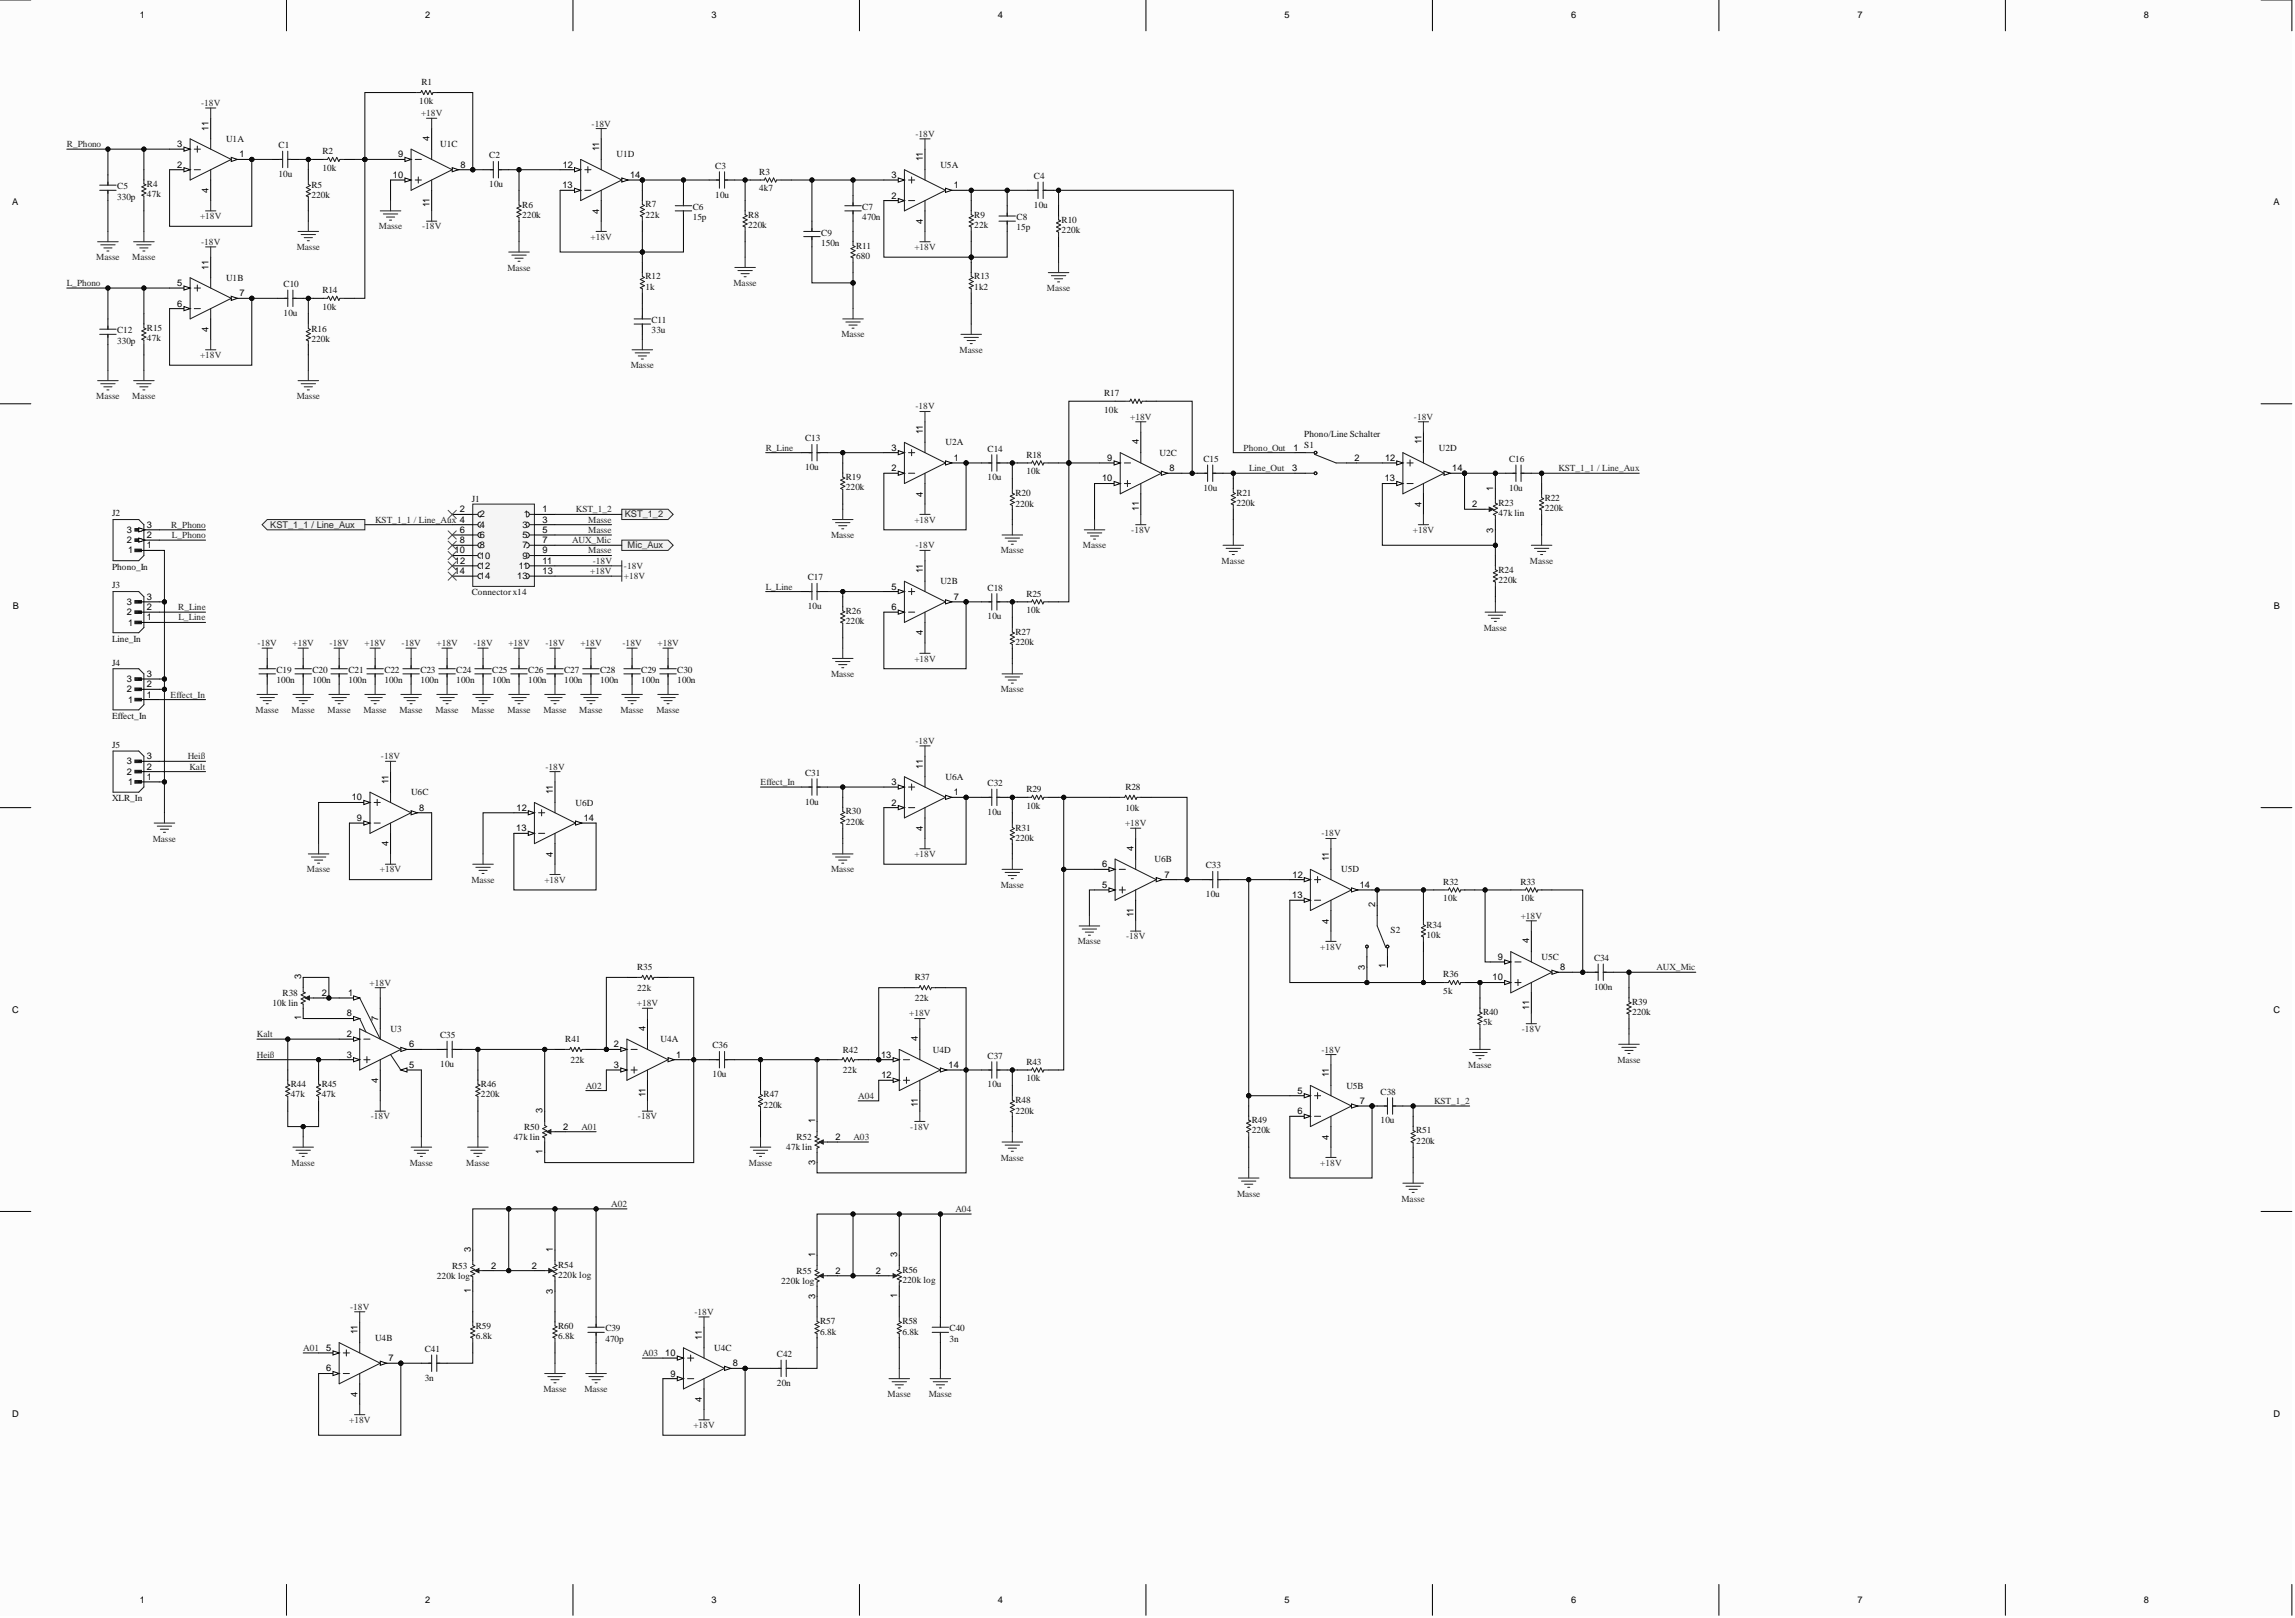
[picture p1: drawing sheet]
<svg xmlns="http://www.w3.org/2000/svg" width="566mm" height="399mm" viewBox="0 0 566 399" stroke-linecap="round" stroke-linejoin="round" font-family="sans-serif">
<defs><g id="words">
<g font-size="2.3">
<text x="34.5" y="4.6">1</text>
<text x="104.9" y="4.6">2</text>
<text x="175.5" y="4.6">3</text>
<text x="246.2" y="4.6">4</text>
<text x="316.9" y="4.6">5</text>
<text x="387.6" y="4.6">6</text>
<text x="458.3" y="4.6">7</text>
<text x="528.9" y="4.6">8</text>
<text x="51.5" y="32.2" transform="rotate(-90 51.5 32.2)">11</text>
<text x="106" y="34.7" transform="rotate(-90 106 34.7)">4</text>
<text x="43.7" y="41.3">2</text>
<text x="43.7" y="36.3">3</text>
<text x="59.1" y="38.8">1</text>
<text x="98.2" y="38.8">9</text>
<text x="113.6" y="41.3">8</text>
<text x="138.9" y="41.3">12</text>
<text x="147.8" y="37.3" transform="rotate(-90 147.8 37.3)">11</text>
<text x="227.7" y="39.8" transform="rotate(-90 227.7 39.8)">11</text>
<text x="51.5" y="47.6" transform="rotate(-90 51.5 47.6)">4</text>
<text x="96.9" y="43.9">10</text>
<text x="138.8" y="46.4">13</text>
<text x="155.4" y="43.9">14</text>
<text x="219.9" y="43.9">3</text>
<text x="235.3" y="46.4">1</text>
<text x="3" y="50.6">A</text>
<text x="106" y="51.1" transform="rotate(-90 106 51.1)">11</text>
<text x="147.8" y="52.7" transform="rotate(-90 147.8 52.7)">4</text>
<text x="219.9" y="49">2</text>
<text x="560.9" y="50.6">A</text>
<text x="227.7" y="55.2" transform="rotate(-90 227.7 55.2)">4</text>
<text x="43.7" y="70.5">5</text>
<text x="51.5" y="66.5" transform="rotate(-90 51.5 66.5)">11</text>
<text x="43.7" y="75.6">6</text>
<text x="59.1" y="73.1">7</text>
<text x="51.5" y="81.9" transform="rotate(-90 51.5 81.9)">4</text>
<text x="227.7" y="107.1" transform="rotate(-90 227.7 107.1)">11</text>
<text x="219.9" y="111.1">3</text>
<text x="235.3" y="113.7">1</text>
<text x="273.2" y="113.7">9</text>
<text x="280.9" y="109.6" transform="rotate(-90 280.9 109.6)">4</text>
<text x="319.1" y="111.1">1</text>
<text x="334.2" y="113.7">2</text>
<text x="341.7" y="113.7">12</text>
<text x="350.7" y="109.6" transform="rotate(-90 350.7 109.6)">11</text>
<text x="219.9" y="116.2">2</text>
<text x="271.9" y="118.7">10</text>
<text x="288.6" y="116.2">8</text>
<text x="318.8" y="116.2">3</text>
<text x="341.6" y="118.7">13</text>
<text x="358.3" y="116.2">14</text>
<text x="227.7" y="122.5" transform="rotate(-90 227.7 122.5)">4</text>
<text x="280.9" y="125.9" transform="rotate(-90 280.9 125.9)">11</text>
<text x="350.7" y="125" transform="rotate(-90 350.7 125)">4</text>
<text x="363.2" y="125.1">2</text>
<text x="368.4" y="121" transform="rotate(-90 368.4 121)">1</text>
<text x="31.3" y="131.4">3</text>
<text x="36.3" y="130.1">3</text>
<text x="113.4" y="126.3">2</text>
<text x="113.4" y="131.4">6</text>
<text x="118.4" y="127.6">2</text>
<text x="118.4" y="130.1">4</text>
<text x="128.9" y="130.1">3</text>
<text x="129.2" y="127.6">1</text>
<text x="133.9" y="126.3">1</text>
<text x="133.9" y="128.9">3</text>
<text x="133.9" y="131.4">5</text>
<text x="368.4" y="131.3" transform="rotate(-90 368.4 131.3)">3</text>
<text x="31.3" y="134">2</text>
<text x="31.6" y="136.5">1</text>
<text x="36.3" y="135.2">1</text>
<text x="36.3" y="132.7">2</text>
<text x="112.2" y="136.5">10</text>
<text x="113.4" y="134">8</text>
<text x="118.4" y="132.7">6</text>
<text x="118.4" y="135.2">8</text>
<text x="118.4" y="137.8">10</text>
<text x="128.9" y="132.7">5</text>
<text x="128.9" y="135.2">7</text>
<text x="128.9" y="137.8">9</text>
<text x="133.9" y="134">7</text>
<text x="133.9" y="136.5">9</text>
<text x="112.2" y="141.6">14</text>
<text x="112.2" y="139">12</text>
<text x="118.4" y="140.3">12</text>
<text x="118.4" y="142.8">14</text>
<text x="127.6" y="142.8">13</text>
<text x="128" y="140.3">11</text>
<text x="133.9" y="139">11</text>
<text x="133.9" y="141.6">13</text>
<text x="227.7" y="141.3" transform="rotate(-90 227.7 141.3)">11</text>
<text x="31.3" y="149.2">3</text>
<text x="36.3" y="147.9">3</text>
<text x="219.9" y="145.4">5</text>
<text x="235.3" y="147.9">7</text>
<text x="3.1" y="150.2">B</text>
<text x="31.3" y="151.7">2</text>
<text x="31.6" y="154.2">1</text>
<text x="36.3" y="153">1</text>
<text x="36.3" y="150.4">2</text>
<text x="219.9" y="150.4">6</text>
<text x="561" y="150.2">B</text>
<text x="227.7" y="156.7" transform="rotate(-90 227.7 156.7)">4</text>
<text x="36.3" y="166.9">3</text>
<text x="31.3" y="170.7">2</text>
<text x="31.3" y="168.2">3</text>
<text x="31.6" y="173.3">1</text>
<text x="36.3" y="172">1</text>
<text x="36.3" y="169.5">2</text>
<text x="31.3" y="191">2</text>
<text x="31.3" y="188.5">3</text>
<text x="36.3" y="189.8">2</text>
<text x="36.3" y="187.2">3</text>
<text x="227.7" y="189.5" transform="rotate(-90 227.7 189.5)">11</text>
<text x="31.6" y="193.6">1</text>
<text x="36.3" y="192.3">1</text>
<text x="86.8" y="197.4">10</text>
<text x="95.8" y="193.3" transform="rotate(-90 95.8 193.3)">11</text>
<text x="136.4" y="195.9" transform="rotate(-90 136.4 195.9)">11</text>
<text x="219.9" y="193.6">3</text>
<text x="235.3" y="196.1">1</text>
<text x="88.1" y="202.5">9</text>
<text x="103.5" y="199.9">8</text>
<text x="127.5" y="199.9">12</text>
<text x="144" y="202.5">14</text>
<text x="219.9" y="198.7">2</text>
<text x="95.8" y="208.7" transform="rotate(-90 95.8 208.7)">4</text>
<text x="127.4" y="205">13</text>
<text x="227.7" y="204.9" transform="rotate(-90 227.7 204.9)">4</text>
<text x="279.7" y="209.8" transform="rotate(-90 279.7 209.8)">4</text>
<text x="136.4" y="211.3" transform="rotate(-90 136.4 211.3)">4</text>
<text x="271.9" y="213.9">6</text>
<text x="327.9" y="212.4" transform="rotate(-90 327.9 212.4)">11</text>
<text x="271.9" y="218.9">5</text>
<text x="287.3" y="216.4">7</text>
<text x="318.8" y="221.5">13</text>
<text x="318.9" y="216.4">12</text>
<text x="335.5" y="218.9">14</text>
<text x="279.7" y="226.1" transform="rotate(-90 279.7 226.1)">11</text>
<text x="327.9" y="227.7" transform="rotate(-90 327.9 227.7)">4</text>
<text x="339.3" y="223.8" transform="rotate(-90 339.3 223.8)">2</text>
<text x="377.3" y="232.6" transform="rotate(-90 377.3 232.6)">4</text>
<text x="336.7" y="239.2" transform="rotate(-90 336.7 239.2)">3</text>
<text x="341.8" y="238.8" transform="rotate(-90 341.8 238.8)">1</text>
<text x="369.5" y="236.7">9</text>
<text x="384.9" y="239.2">8</text>
<text x="74.3" y="241.5" transform="rotate(-90 74.3 241.5)">3</text>
<text x="79.4" y="245.6">2</text>
<text x="85.9" y="245.6">1</text>
<text x="368.3" y="241.8">10</text>
<text x="3" y="249.7">C</text>
<text x="74.3" y="251.5" transform="rotate(-90 74.3 251.5)">1</text>
<text x="85.5" y="250.7">8</text>
<text x="93.3" y="251.7" transform="rotate(-90 93.3 251.7)">7</text>
<text x="377.3" y="249" transform="rotate(-90 377.3 249)">11</text>
<text x="560.9" y="249.7">C</text>
<text x="85.5" y="255.7">2</text>
<text x="159.2" y="254.2" transform="rotate(-90 159.2 254.2)">4</text>
<text x="226.4" y="256.8" transform="rotate(-90 226.4 256.8)">4</text>
<text x="85.5" y="260.8">3</text>
<text x="100.9" y="263.3">5</text>
<text x="100.9" y="258.3">6</text>
<text x="151.5" y="258.3">2</text>
<text x="151.5" y="263.3">3</text>
<text x="166.8" y="260.8">1</text>
<text x="217.4" y="260.8">13</text>
<text x="234" y="263.3">14</text>
<text x="93.3" y="267.1" transform="rotate(-90 93.3 267.1)">4</text>
<text x="217.5" y="265.9">12</text>
<text x="320.1" y="269.7">5</text>
<text x="327.9" y="265.6" transform="rotate(-90 327.9 265.6)">11</text>
<text x="133.9" y="274.5" transform="rotate(-90 133.9 274.5)">3</text>
<text x="159.2" y="270.5" transform="rotate(-90 159.2 270.5)">11</text>
<text x="226.4" y="273.1" transform="rotate(-90 226.4 273.1)">11</text>
<text x="320.1" y="274.8">6</text>
<text x="335.5" y="272.2">7</text>
<text x="139" y="278.6">2</text>
<text x="201.1" y="277" transform="rotate(-90 201.1 277)">1</text>
<text x="206.1" y="281.1">2</text>
<text x="327.9" y="281" transform="rotate(-90 327.9 281)">4</text>
<text x="133.9" y="284.5" transform="rotate(-90 133.9 284.5)">1</text>
<text x="201.1" y="287.4" transform="rotate(-90 201.1 287.4)">3</text>
<text x="116.1" y="308.8" transform="rotate(-90 116.1 308.8)">3</text>
<text x="136.4" y="308.8" transform="rotate(-90 136.4 308.8)">1</text>
<text x="201.1" y="310" transform="rotate(-90 201.1 310)">1</text>
<text x="221.4" y="310" transform="rotate(-90 221.4 310)">3</text>
<text x="121.2" y="312.8">2</text>
<text x="131.2" y="312.8">2</text>
<text x="206.1" y="314.1">2</text>
<text x="216.1" y="314.1">2</text>
<text x="116.1" y="318.7" transform="rotate(-90 116.1 318.7)">1</text>
<text x="136.4" y="319.1" transform="rotate(-90 136.4 319.1)">3</text>
<text x="201.1" y="320.4" transform="rotate(-90 201.1 320.4)">3</text>
<text x="221.4" y="320" transform="rotate(-90 221.4 320)">1</text>
<text x="88.2" y="329.1" transform="rotate(-90 88.2 329.1)">11</text>
<text x="80.5" y="333.1">5</text>
<text x="95.8" y="335.7">7</text>
<text x="164.1" y="334.4">10</text>
<text x="173.2" y="330.3" transform="rotate(-90 173.2 330.3)">11</text>
<text x="80.5" y="338.2">6</text>
<text x="165.4" y="339.5">9</text>
<text x="180.8" y="336.9">8</text>
<text x="88.2" y="344.5" transform="rotate(-90 88.2 344.5)">4</text>
<text x="173.2" y="345.7" transform="rotate(-90 173.2 345.7)">4</text>
<text x="3" y="349.4">D</text>
<text x="560.9" y="349.4">D</text>
<text x="34.5" y="395.3">1</text>
<text x="104.9" y="395.3">2</text>
<text x="175.5" y="395.3">3</text>
<text x="246.2" y="395.3">4</text>
<text x="316.9" y="395.3">5</text>
<text x="387.6" y="395.3">6</text>
<text x="458.3" y="395.3">7</text>
<text x="528.9" y="395.3">8</text>
</g>
<g font-size="2.3" fill="#0e0e0e">
<text x="104" y="21">R1</text>
<text x="103.5" y="25.6">10k</text>
<text x="55.8" y="35">U1A</text>
<text x="68.7" y="36.5">C1</text>
<text x="79.5" y="38">R2</text>
<text x="108.6" y="36.3">U1C</text>
<text x="120.7" y="39.1">C2</text>
<text x="152.1" y="38.8">U1D</text>
<text x="176.5" y="41.6">C3</text>
<text x="232" y="41.3">U5A</text>
<text x="28.9" y="46.7">C5</text>
<text x="36.3" y="46.1">R4</text>
<text x="68.7" y="43.6">10u</text>
<text x="76.8" y="46.3">R5</text>
<text x="79.5" y="42.1">10k</text>
<text x="120.7" y="46.2">10u</text>
<text x="187.3" y="43.1">R3</text>
<text x="187.3" y="47.2">4k7</text>
<text x="255.1" y="44.1">C4</text>
<text x="28.9" y="49.2">330p</text>
<text x="36.3" y="48.6">47k</text>
<text x="76.8" y="48.8">220k</text>
<text x="128.8" y="51.3">R6</text>
<text x="128.8" y="53.9">220k</text>
<text x="159.2" y="51.2">R7</text>
<text x="159.2" y="53.7">22k</text>
<text x="170.9" y="51.7">C6</text>
<text x="176.5" y="48.7">10u</text>
<text x="184.6" y="53.7">R8</text>
<text x="212.7" y="51.7">C7</text>
<text x="240.4" y="53.7">R9</text>
<text x="255.1" y="51.2">10u</text>
<text x="170.9" y="54.3">15p</text>
<text x="184.6" y="56.2">220k</text>
<text x="202.6" y="58.1">C9</text>
<text x="212.7" y="54.3">470n</text>
<text x="240.4" y="56.2">22k</text>
<text x="250.8" y="54.3">C8</text>
<text x="250.8" y="56.8">15p</text>
<text x="261.9" y="55">R10</text>
<text x="261.9" y="57.5">220k</text>
<text x="202.6" y="60.6">150n</text>
<text x="211.2" y="61.3">R11</text>
<text x="211.2" y="63.8">680</text>
<text x="55.8" y="69.3">U1B</text>
<text x="70" y="70.8">C10</text>
<text x="159.2" y="68.9">R12</text>
<text x="159.2" y="71.5">1k</text>
<text x="240.4" y="68.9">R13</text>
<text x="240.4" y="71.5">1k2</text>
<text x="70" y="77.9">10u</text>
<text x="79.5" y="72.3">R14</text>
<text x="79.5" y="76.4">10k</text>
<text x="28.9" y="82.2">C12</text>
<text x="36.3" y="81.6">R15</text>
<text x="76.8" y="81.8">R16</text>
<text x="160.8" y="79.7">C11</text>
<text x="160.8" y="82.2">33u</text>
<text x="28.9" y="84.7">330p</text>
<text x="36.3" y="84.1">47k</text>
<text x="76.8" y="84.3">220k</text>
<text x="272.4" y="97.7">R17</text>
<text x="272.4" y="101.7">10k</text>
<text x="321.8" y="107.8">Phono/Line Schalter</text>
<text x="198.6" y="108.8">C13</text>
<text x="233.3" y="109.8">U2A</text>
<text x="243.7" y="111.4">C14</text>
<text x="253.2" y="112.9">R18</text>
<text x="286.1" y="112.4">U2C</text>
<text x="296.9" y="113.9">C15</text>
<text x="321.8" y="110.4">S1</text>
<text x="355" y="111.1">U2D</text>
<text x="372.3" y="113.9">C16</text>
<text x="198.6" y="115.9">10u</text>
<text x="208.7" y="118.4">R19</text>
<text x="243.7" y="118.5">10u</text>
<text x="253.2" y="117">10k</text>
<text x="116.4" y="123.8">J1</text>
<text x="208.7" y="120.9">220k</text>
<text x="250.5" y="122.4">R20</text>
<text x="250.5" y="124.9">220k</text>
<text x="296.9" y="121">10u</text>
<text x="305" y="122.2">R21</text>
<text x="305" y="124.7">220k</text>
<text x="369.7" y="124.8">R23</text>
<text x="372.3" y="121">10u</text>
<text x="381.1" y="123.5">R22</text>
<text x="27.6" y="127.4">J2</text>
<text x="369.7" y="127.4">47k lin</text>
<text x="381.1" y="126">220k</text>
<text x="27.6" y="140.5">Phono_In</text>
<text x="199.3" y="143.1">C17</text>
<text x="369.7" y="141.2">R24</text>
<text x="369.7" y="143.8">220k</text>
<text x="27.6" y="145.1">J3</text>
<text x="116.4" y="146.6">Connector x14</text>
<text x="232" y="144.1">U2B</text>
<text x="243.7" y="145.6">C18</text>
<text x="253.2" y="147.1">R25</text>
<text x="199.3" y="150.2">10u</text>
<text x="208.7" y="151.4">R26</text>
<text x="208.7" y="153.9">220k</text>
<text x="243.7" y="152.7">10u</text>
<text x="253.2" y="151.2">10k</text>
<text x="27.6" y="158.3">Line_In</text>
<text x="250.5" y="156.6">R27</text>
<text x="250.5" y="159.2">220k</text>
<text x="27.6" y="164.1">J4</text>
<text x="68.2" y="165.9">C19</text>
<text x="77.1" y="165.9">C20</text>
<text x="86" y="165.9">C21</text>
<text x="94.8" y="165.9">C22</text>
<text x="103.7" y="165.9">C23</text>
<text x="112.6" y="165.9">C24</text>
<text x="121.5" y="165.9">C25</text>
<text x="130.3" y="165.9">C26</text>
<text x="139.2" y="165.9">C27</text>
<text x="148.1" y="165.9">C28</text>
<text x="158.2" y="165.9">C29</text>
<text x="167.1" y="165.9">C30</text>
<text x="68.2" y="168.5">100n</text>
<text x="77.1" y="168.5">100n</text>
<text x="86" y="168.5">100n</text>
<text x="94.8" y="168.5">100n</text>
<text x="103.7" y="168.5">100n</text>
<text x="112.6" y="168.5">100n</text>
<text x="121.5" y="168.5">100n</text>
<text x="130.3" y="168.5">100n</text>
<text x="139.2" y="168.5">100n</text>
<text x="148.1" y="168.5">100n</text>
<text x="158.2" y="168.5">100n</text>
<text x="167.1" y="168.5">100n</text>
<text x="27.6" y="177.3">Effect_In</text>
<text x="27.6" y="184.4">J5</text>
<text x="198.6" y="191.3">C31</text>
<text x="27.6" y="197.6">XLR_In</text>
<text x="101.4" y="196.1">U6C</text>
<text x="233.3" y="192.3">U6A</text>
<text x="243.7" y="193.8">C32</text>
<text x="253.2" y="195.4">R29</text>
<text x="277.6" y="194.8">R28</text>
<text x="142" y="198.7">U6D</text>
<text x="198.6" y="198.4">10u</text>
<text x="208.7" y="200.8">R30</text>
<text x="208.7" y="203.4">220k</text>
<text x="243.7" y="200.9">10u</text>
<text x="253.2" y="199.4">10k</text>
<text x="277.6" y="199.9">10k</text>
<text x="250.5" y="204.8">R31</text>
<text x="250.5" y="207.4">220k</text>
<text x="284.8" y="212.6">U6B</text>
<text x="297.5" y="214.1">C33</text>
<text x="330.9" y="215.1">U5D</text>
<text x="297.5" y="221.2">10u</text>
<text x="356.1" y="218.2">R32</text>
<text x="375.1" y="218.2">R33</text>
<text x="356.1" y="222.2">10k</text>
<text x="375.1" y="222.2">10k</text>
<text x="343.1" y="230.1">S2</text>
<text x="351.9" y="228.8">R34</text>
<text x="351.9" y="231.3">10k</text>
<text x="157.2" y="239.2">R35</text>
<text x="380.3" y="236.7">U5C</text>
<text x="393.3" y="237">C34</text>
<text x="69.7" y="245.6">R38</text>
<text x="157.2" y="244.3">22k</text>
<text x="225.7" y="241.8">R37</text>
<text x="356.1" y="241">R36</text>
<text x="356.1" y="245.1">5k</text>
<text x="393.3" y="244.1">100n</text>
<text x="67.2" y="248.1">10k lin</text>
<text x="225.7" y="246.9">22k</text>
<text x="365.9" y="250.3">R40</text>
<text x="402.7" y="247.8">R39</text>
<text x="402.7" y="250.3">220k</text>
<text x="96.4" y="254.5">U3</text>
<text x="108.6" y="256">C35</text>
<text x="139.5" y="257">R41</text>
<text x="163" y="257">U4A</text>
<text x="365.9" y="252.9">5k</text>
<text x="108.6" y="263.1">10u</text>
<text x="140.7" y="262.1">22k</text>
<text x="175.8" y="258.5">C36</text>
<text x="207.9" y="259.5">R42</text>
<text x="230.1" y="259.5">U4D</text>
<text x="243.7" y="261.1">C37</text>
<text x="253.2" y="262.6">R43</text>
<text x="71.8" y="268.1">R44</text>
<text x="79.4" y="268.1">R45</text>
<text x="118.7" y="268.1">R46</text>
<text x="175.8" y="265.6">10u</text>
<text x="207.9" y="264.6">22k</text>
<text x="243.7" y="268.2">10u</text>
<text x="253.2" y="266.6">10k</text>
<text x="332.2" y="268.4">U5B</text>
<text x="340.6" y="269.9">C38</text>
<text x="71.8" y="270.6">47k</text>
<text x="79.4" y="270.6">47k</text>
<text x="118.7" y="270.6">220k</text>
<text x="188.4" y="270.6">R47</text>
<text x="188.4" y="273.2">220k</text>
<text x="250.5" y="272.1">R48</text>
<text x="250.5" y="274.6">220k</text>
<text x="126.8" y="281.1">47k lin</text>
<text x="129.3" y="278.6">R50</text>
<text x="196.5" y="281.1">R52</text>
<text x="308.8" y="277">R49</text>
<text x="308.8" y="279.5">220k</text>
<text x="340.6" y="277">10u</text>
<text x="349.4" y="279.5">R51</text>
<text x="194" y="283.6">47k lin</text>
<text x="349.4" y="282">220k</text>
<text x="107.8" y="315.4">220k log</text>
<text x="111.6" y="312.8">R53</text>
<text x="137.7" y="312.6">R54</text>
<text x="137.7" y="315.1">220k log</text>
<text x="192.7" y="316.6">220k log</text>
<text x="196.5" y="314.1">R55</text>
<text x="222.6" y="313.8">R56</text>
<text x="222.6" y="316.4">220k log</text>
<text x="117.4" y="327.7">R59</text>
<text x="137.7" y="327.7">R60</text>
<text x="149.3" y="328.3">C39</text>
<text x="202.3" y="326.6">R57</text>
<text x="202.3" y="329.1">6.8k</text>
<text x="222.6" y="326.6">R58</text>
<text x="222.6" y="329.1">6.8k</text>
<text x="234.3" y="328.3">C40</text>
<text x="92.5" y="330.6">U4B</text>
<text x="104.8" y="333.4">C41</text>
<text x="117.4" y="330.2">6.8k</text>
<text x="137.7" y="330.2">6.8k</text>
<text x="149.3" y="330.8">470p</text>
<text x="176.2" y="333.1">U4C</text>
<text x="191.7" y="334.6">C42</text>
<text x="234.3" y="330.8">3n</text>
<text x="104.8" y="340.5">3n</text>
<text x="191.7" y="341.7">20n</text>
</g>
<g font-size="2.3" fill="#262626">
<text x="49.6" y="26.1">-18V</text>
<text x="103.9" y="28.7">+18V</text>
<text x="146" y="31.2">-18V</text>
<text x="225.8" y="33.7">-18V</text>
<text x="16.5" y="36.3">R_Phono</text>
<text x="49.4" y="54">+18V</text>
<text x="93.5" y="56.6">Masse</text>
<text x="104.1" y="56.6">-18V</text>
<text x="145.7" y="59.1">+18V</text>
<text x="23.8" y="64.2">Masse</text>
<text x="32.6" y="64.2">Masse</text>
<text x="49.6" y="60.4">-18V</text>
<text x="73.2" y="61.6">Masse</text>
<text x="225.6" y="61.6">+18V</text>
<text x="16.5" y="70.5">L_Phono</text>
<text x="125.2" y="66.7">Masse</text>
<text x="181" y="70.5">Masse</text>
<text x="258.3" y="71.8">Masse</text>
<text x="207.6" y="83.2">Masse</text>
<text x="49.4" y="88.3">+18V</text>
<text x="236.7" y="87">Masse</text>
<text x="155.6" y="90.8">Masse</text>
<text x="23.8" y="98.4">Masse</text>
<text x="32.6" y="98.4">Masse</text>
<text x="73.2" y="98.4">Masse</text>
<text x="225.8" y="101">-18V</text>
<text x="278.8" y="103.5">+18V</text>
<text x="348.8" y="103.5">-18V</text>
<text x="188.9" y="111.1">R_Line</text>
<text x="306.8" y="111.1">Phono_Out</text>
<text x="308.2" y="116.2">Line_Out</text>
<text x="384.5" y="116.2">KST_1_1 / Line_Aux</text>
<text x="42.3" y="130.1">R_Phono</text>
<text x="66.7" y="130.1">KST_1_1 / Line_Aux</text>
<text x="92.5" y="128.9">KST_1_1 / Line_Aux 4</text>
<text x="142.1" y="126.3">KST_1_2</text>
<text x="145.1" y="128.9">Masse</text>
<text x="145.1" y="131.4">Masse</text>
<text x="154.2" y="127.6">KST_1_2</text>
<text x="225.6" y="128.9">+18V</text>
<text x="279.1" y="131.4">-18V</text>
<text x="348.6" y="131.4">+18V</text>
<text x="42.4" y="132.7">L_Phono</text>
<text x="141.1" y="134">AUX_Mic</text>
<text x="145.1" y="136.5">Masse</text>
<text x="154.8" y="135.2">Mic_Aux</text>
<text x="205" y="132.7">Masse</text>
<text x="225.8" y="135.2">-18V</text>
<text x="246.9" y="136.5">Masse</text>
<text x="267.2" y="135.2">Masse</text>
<text x="145.6" y="141.6">+18V</text>
<text x="146.2" y="139">-18V</text>
<text x="153.9" y="142.8">+18V</text>
<text x="153.9" y="140.3">-18V</text>
<text x="301.4" y="139">Masse</text>
<text x="377.5" y="139">Masse</text>
<text x="188.9" y="145.4">L_Line</text>
<text x="44" y="150.4">R_Line</text>
<text x="44" y="153">L_Line</text>
<text x="366.1" y="155.5">Masse</text>
<text x="63.6" y="159.3">-18V</text>
<text x="72.2" y="159.3">+18V</text>
<text x="81.3" y="159.3">-18V</text>
<text x="89.9" y="159.3">+18V</text>
<text x="99.1" y="159.3">-18V</text>
<text x="107.7" y="159.3">+18V</text>
<text x="116.8" y="159.3">-18V</text>
<text x="125.4" y="159.3">+18V</text>
<text x="134.6" y="159.3">-18V</text>
<text x="143.2" y="159.3">+18V</text>
<text x="153.6" y="159.3">-18V</text>
<text x="162.2" y="159.3">+18V</text>
<text x="205" y="166.9">Masse</text>
<text x="225.6" y="163.1">+18V</text>
<text x="42.1" y="172">Effect_In</text>
<text x="246.9" y="170.7">Masse</text>
<text x="63.1" y="175.8">Masse</text>
<text x="71.9" y="175.8">Masse</text>
<text x="80.8" y="175.8">Masse</text>
<text x="89.7" y="175.8">Masse</text>
<text x="98.6" y="175.8">Masse</text>
<text x="107.4" y="175.8">Masse</text>
<text x="116.3" y="175.8">Masse</text>
<text x="125.2" y="175.8">Masse</text>
<text x="134" y="175.8">Masse</text>
<text x="142.9" y="175.8">Masse</text>
<text x="153.1" y="175.8">Masse</text>
<text x="161.9" y="175.8">Masse</text>
<text x="225.8" y="183.4">-18V</text>
<text x="46.3" y="187.2">Heiß</text>
<text x="46.7" y="189.8">Kalt</text>
<text x="94" y="187.2">-18V</text>
<text x="134.6" y="189.8">-18V</text>
<text x="187.6" y="193.6">Effect_In</text>
<text x="277.6" y="203.7">+18V</text>
<text x="37.7" y="207.5">Masse</text>
<text x="326" y="206.3">-18V</text>
<text x="75.7" y="215.1">Masse</text>
<text x="93.7" y="215.1">+18V</text>
<text x="205" y="215.1">Masse</text>
<text x="225.6" y="211.3">+18V</text>
<text x="116.3" y="217.7">Masse</text>
<text x="134.3" y="217.7">+18V</text>
<text x="246.9" y="218.9">Masse</text>
<text x="375.2" y="226.6">+18V</text>
<text x="265.9" y="232.9">Masse</text>
<text x="277.8" y="231.6">-18V</text>
<text x="325.7" y="234.2">+18V</text>
<text x="408.7" y="239.2">AUX_Mic</text>
<text x="91.2" y="243.1">+18V</text>
<text x="157.1" y="248.1">+18V</text>
<text x="224.3" y="250.7">+18V</text>
<text x="63.4" y="255.7">Kalt</text>
<text x="375.4" y="254.5">-18V</text>
<text x="63.4" y="260.8">Heiß</text>
<text x="326" y="259.5">-18V</text>
<text x="362.3" y="263.3">Masse</text>
<text x="399" y="262.1">Masse</text>
<text x="144.5" y="268.4">A02</text>
<text x="211.7" y="271">A04</text>
<text x="353.8" y="272.2">KST_1_2</text>
<text x="91.5" y="276">-18V</text>
<text x="143.4" y="278.6">A01</text>
<text x="157.4" y="276">-18V</text>
<text x="210.5" y="281.1">A03</text>
<text x="224.6" y="278.6">-18V</text>
<text x="71.9" y="287.5">Masse</text>
<text x="101.1" y="287.5">Masse</text>
<text x="115" y="287.5">Masse</text>
<text x="184.8" y="287.5">Masse</text>
<text x="246.9" y="286.2">Masse</text>
<text x="325.7" y="287.5">+18V</text>
<text x="150.8" y="297.6">A02</text>
<text x="235.7" y="298.9">A04</text>
<text x="305.2" y="295.1">Masse</text>
<text x="345.8" y="296.3">Masse</text>
<text x="86.4" y="323">-18V</text>
<text x="171.3" y="324.2">-18V</text>
<text x="74.8" y="333.1">A01</text>
<text x="158.5" y="334.4">A03</text>
<text x="134" y="343.3">Masse</text>
<text x="144.2" y="343.3">Masse</text>
<text x="219" y="344.5">Masse</text>
<text x="229.1" y="344.5">Masse</text>
<text x="86.1" y="350.9">+18V</text>
<text x="171.1" y="352.1">+18V</text>
</g>
</g></defs>
<g fill="#fcfcfc">
<path d="M0 0h565.4v398.3h-565.4z" fill-rule="evenodd"/>
<path d="M7.6 7.6h550.2v383.1h-550.2z" fill-rule="evenodd"/>
</g>
<g fill="none" stroke="#000" stroke-width=".25">
<path d="M0 0h7.6M70.7 0v7.6M141.4 0v7.6M212 0v7.6M282.7 0v7.6M353.4 0v7.6M424.1 0v7.6M494.8 0v7.6M557.8 0h7.6v7.6M0 99.6h7.6M557.8 99.6h7.6M0 199.2h7.6"/>
<path d="M557.8 199.2h7.6M0 298.7h7.6M557.8 298.7h7.6M70.7 390.7v7.6M141.4 390.7v7.6M212 390.7v7.6M282.7 390.7v7.6M353.4 390.7v7.6M424.1 390.7v7.6M494.8 390.7v7.6M565.4 390.7v7.6"/>
</g>
<circle cx="158.5" cy="44.4" r=".51" fill="#0e0e0e"/>
<circle cx="158.5" cy="44.4" r=".51" fill="none" stroke="#0e0e0e" stroke-width=".25"/>
<path d="M138.2 41.9h5.1" fill="none" stroke="#000" stroke-width=".25"/>
<path d="M141.7 41.3l1.6 .6-1.6 .5z" fill="#fbfbfb"/>
<path d="M138.2 46.9h5.1M141.7 41.3l1.6 .6-1.6 .5z" fill="none" stroke="#000" stroke-width=".25"/>
<path d="M141.7 46.4l1.6 .5-1.6 .5z" fill="#fbfbfb"/>
<path d="M141.7 46.4l1.6 .5-1.6 .5zM153.4 44.4h5.1" fill="none" stroke="#000" stroke-width=".25"/>
<path d="M153.4 43.9l1.5 .5-1.5 .5z" fill="#fbfbfb"/>
<path d="M153.4 43.9l1.5 .5-1.5 .5z" fill="none" stroke="#000" stroke-width=".25"/>
<circle cx="158.5" cy="44.4" r=".51" fill="#0e0e0e"/>
<circle cx="158.5" cy="44.4" r=".51" fill="none" stroke="#0e0e0e" stroke-width=".25"/>
<path d="M143.3 39.3l10.1 5.1-10.1 5.1zM148.3 39.3v2.6M144.3 46.9h1.5M144.3 41.9h1.5M145 41.1v1.5M148.3 46.9v2.6" fill="none" stroke="#1c1c1c" stroke-width=".25"/>
<path d="M148.3 34.2v5.1M148.3 49.5v5M233.3 46.9h5" fill="none" stroke="#000" stroke-width=".25"/>
<path d="M233.3 46.4l1.5 .5-1.5 .5z" fill="#fbfbfb"/>
<path d="M218.1 49.5h5M233.3 46.4l1.5 .5-1.5 .5z" fill="none" stroke="#000" stroke-width=".25"/>
<path d="M221.6 49l1.5 .5-1.5 .5z" fill="#fbfbfb"/>
<path d="M218.1 44.4h5M221.6 49l1.5 .5-1.5 .5z" fill="none" stroke="#000" stroke-width=".25"/>
<path d="M221.6 43.9l1.5 .5-1.5 .5z" fill="#fbfbfb"/>
<path d="M228.2 36.8v5.1M221.6 43.9l1.5 .5-1.5 .5zM228.2 52v5.1" fill="none" stroke="#000" stroke-width=".25"/>
<path d="M223.1 41.9l10.2 5-10.2 5.1zM224.1 49.5h1.6M224.1 44.4h1.6M224.9 43.6v1.6M228.2 41.9v2.5M228.2 49.5v2.5" fill="none" stroke="#1c1c1c" stroke-width=".25"/>
<circle cx="361.3" cy="116.7" r=".51" fill="#0e0e0e"/>
<circle cx="361.3" cy="116.7" r=".51" fill="none" stroke="#0e0e0e" stroke-width=".25"/>
<path d="M341 114.2h5.1" fill="none" stroke="#000" stroke-width=".25"/>
<path d="M344.6 113.7l1.5 .5-1.5 .5z" fill="#fbfbfb"/>
<path d="M341 119.2h5.1M344.6 113.7l1.5 .5-1.5 .5z" fill="none" stroke="#000" stroke-width=".25"/>
<path d="M344.6 118.7l1.5 .5-1.5 .5z" fill="#fbfbfb"/>
<path d="M344.6 118.7l1.5 .5-1.5 .5zM356.3 116.7h5" fill="none" stroke="#000" stroke-width=".25"/>
<path d="M356.3 116.2l1.5 .5-1.5 .5z" fill="#fbfbfb"/>
<path d="M356.3 116.2l1.5 .5-1.5 .5z" fill="none" stroke="#000" stroke-width=".25"/>
<circle cx="361.3" cy="116.7" r=".51" fill="#0e0e0e"/>
<circle cx="361.3" cy="116.7" r=".51" fill="none" stroke="#0e0e0e" stroke-width=".25"/>
<path d="M346.1 111.6l10.2 5.1-10.2 5.1zM347.1 119.2h1.5M347.1 114.2h1.5M347.9 113.4v1.5M351.2 111.6v2.6M351.2 119.2v2.6M366.4 125.6h1M368.9 123v1.1l.5 .2-1 .5 1 .5-1 .5 1 .5-1 .5 .5 .3v1" fill="none" stroke="#1c1c1c" stroke-width=".25"/>
<path d="M351.2 106.6v5M351.2 121.8v5M363.9 125.6h2.5M368.9 120.5v2.5M368.9 128.1v2.6" fill="none" stroke="#000" stroke-width=".25"/>
<g fill="none" stroke="#262626" stroke-width=".25">
<path d="M207.9 78.6h5.1M208.7 79.4h3.5M210.5 76.1v2.5M239.6 79.9v2.5M258.6 67.2h5.1M259.4 68h3.5M260.2 68.7h2M260.9 69.5h.5M261.2 64.7v2.5M155.9 86.3h5.1M156.7 87h3.5M157.5 87.8h2"/>
<path d="M158.2 88.5h.5M158.5 83.7v2.6M209.4 80.2h2.1M210.2 80.9h.5M237.1 82.4h5M237.8 83.2h3.6M238.6 84h2M239.4 84.7h.5"/>
</g>
<path d="M367.4 125.1l1 .5-1 .5z" fill="#1c1c1c"/>
<g fill="none" stroke="#1c1c1c" stroke-width=".25">
<path d="M158.5 49.4v1l.5 .3-1 .5 1 .5-1 .5 1 .5-1 .5 .5 .2v1.1M166.6 50.7h4M166.6 52h4M168.6 50v.7M168.6 52v.8M198.3 57.1h4M198.3 58.3h4M200.3 56.3v.8M200.3 58.3v.8M208.4 50.7h4.1M208.4 52h4.1M210.5 50v.7"/>
<path d="M210.5 52v.8M210.5 59.5v1.1l.5 .2-1.1 .5 1.1 .5-1.1 .5 1.1 .5-1.1 .5 .6 .3v1M239.6 51.9v1l.5 .3-1 .5 1 .5-1 .5 1 .5-1 .5 .5 .3v1M246.5 53.3h4M246.5 54.5h4M248.5 52.5v.8M248.5 54.5v.8M255.3 46.9h.8M256.1 44.9v4.1M257.4 44.9v4.1M257.4 46.9h.7M261.2 53.2v1l.5 .3-1 .5 1 .5-1 .5 1 .5-1 .5 .5 .3v1"/>
<path d="M156.4 78.6h4.1M156.4 79.9h4.1M158.5 67.1v1.1l.5 .2-1 .5 1 .5-1 .5 1 .5-1 .6 .5 .2v1M158.5 77.9v.7M158.5 79.9v.8M239.6 67.2v1l.5 .2-1 .5 1 .5-1 .5 1 .5-1 .6 .5 .2v1M373.2 116.7h.8M374 114.7v4M375.3 114.7v4M375.3 116.7h.7M367.4 125.1l1 .5-1 .5zM380.3 121.7v1l.5 .3-1 .5 1 .5-1 .5 1 .5-1 .5 .5 .3v1"/>
</g>
<g fill="none" stroke="#262626" stroke-width=".25">
<path d="M147.1 31.7h2.5M148.3 31.7v2.5M226.9 34.2h2.6M228.2 34.2v2.6M147.1 57.1h2.5M148.3 54.5v2.6M226.9 59.6h2.6M228.2 57.1v2.5M349.9 104h2.5M351.2 104v2.6M349.9 129.4h2.5M351.2 126.8v2.6"/>
<path d="M377.8 134.5h5.1M378.6 135.2h3.5M379.3 136h2.1M380.1 136.7h.5M380.3 131.9v2.6"/>
</g>
<g fill="none" stroke="#000" stroke-width=".25">
<path d="M158.5 46.9v2.6M158.5 54.5v2.6M168.6 48.2v2.5M168.6 52v2.5M200.3 54.5v2.6M200.3 58.3v2.6M210.5 48.2v2.5M210.5 52v2.5M210.5 57.1v2.5M239.6 49.5v2.5M239.6 57.1v2.5M248.5 50.7v2.6"/>
<path d="M248.5 54.5v2.6M253.6 46.9h2.5M257.4 46.9h2.5M261.2 50.7v2.6M261.2 58.3v2.6M158.5 64.7v2.5M158.5 72.3v2.5M158.5 76.1v2.5M158.5 79.9v2.5M210.5 64.7v2.5M239.6 64.7v2.5M239.6 72.3v2.5"/>
<path d="M371.5 116.7h2.5M375.3 116.7h2.5M380.3 119.2v2.6M380.3 126.8v2.6"/>
</g>
<path d="M33.3 135.4h1.6v.6h-1.6z" fill-rule="evenodd" fill="#1c1c1c"/>
<path d="M33.3 135.4h1.6v.6h-1.6z" fill="none" stroke="#1c1c1c" stroke-width=".25"/>
<path d="M33.3 132.9h1.6v.6h-1.6z" fill-rule="evenodd" fill="#1c1c1c"/>
<path d="M33.3 132.9h1.6v.6h-1.6z" fill="none" stroke="#1c1c1c" stroke-width=".25"/>
<path d="M33.3 130.3h1.6v.7h-1.6z" fill-rule="evenodd" fill="#1c1c1c"/>
<path d="M27.9 128.1h6.3l1.3 1.3v7.6l-1.3 1.3h-6.3zM33.3 130.3h1.6v.7h-1.6z" fill="none" stroke="#1c1c1c" stroke-width=".25"/>
<path d="M34.2 135.7h5.1M34.2 133.2h5.1" fill="none" stroke="#000" stroke-width=".25"/>
<path d="M34.2 132.7l1.6 .5-1.6 .5z" fill="#fbfbfb"/>
<path d="M34.2 132.7l1.6 .5-1.6 .5zM34.2 130.7h5.1" fill="none" stroke="#000" stroke-width=".25"/>
<path d="M34.2 130.1l1.6 .6-1.6 .5z" fill="#fbfbfb"/>
<path d="M34.2 130.1l1.6 .6-1.6 .5z" fill="none" stroke="#000" stroke-width=".25"/>
<circle cx="116.6" cy="41.9" r=".51" fill="#0e0e0e"/>
<circle cx="116.6" cy="41.9" r=".51" fill="none" stroke="#0e0e0e" stroke-width=".25"/>
<path d="M111.6 41.9h5" fill="none" stroke="#000" stroke-width=".25"/>
<path d="M111.6 41.3l1.5 .6-1.5 .5z" fill="#fbfbfb"/>
<path d="M111.6 41.3l1.5 .6-1.5 .5z" fill="none" stroke="#000" stroke-width=".25"/>
<circle cx="116.6" cy="41.9" r=".51" fill="#0e0e0e"/>
<circle cx="116.6" cy="41.9" r=".51" fill="none" stroke="#0e0e0e" stroke-width=".25"/>
<path d="M96.4 39.3h5" fill="none" stroke="#000" stroke-width=".25"/>
<path d="M99.9 38.8l1.5 .5-1.5 .5z" fill="#fbfbfb"/>
<path d="M99.9 38.8l1.5 .5-1.5 .5zM96.4 44.4h5" fill="none" stroke="#000" stroke-width=".25"/>
<path d="M99.9 43.9l1.5 .5-1.5 .5z" fill="#fbfbfb"/>
<path d="M100.2 22.8h2.5M106.5 31.7v5.1M107.8 22.8h2.5M99.9 43.9l1.5 .5-1.5 .5zM106.5 46.9v5.1" fill="none" stroke="#000" stroke-width=".25"/>
<path d="M101.4 36.8l10.2 5.1-10.2 5zM102.4 39.3h1.6M102.8 22.8h1l.2-.5 .6 1 .5-1 .5 1 .5-1 .5 1 .2-.5h1M106.5 36.8v2.5M102.4 44.4h1.6M103.2 43.6v1.6M106.5 44.4v2.5" fill="none" stroke="#1c1c1c" stroke-width=".25"/>
<path d="M105.2 29.2h2.6M106.5 29.2v2.5M93.8 52h5.1M94.6 52.8h3.5M95.3 53.5h2.1M96.1 54.3h.5M96.4 49.5v2.5M105.2 54.5h2.6M106.5 52v2.5" fill="none" stroke="#262626" stroke-width=".25"/>
<path d="M33.3 153.2h1.6v.6h-1.6z" fill-rule="evenodd" fill="#1c1c1c"/>
<path d="M33.3 153.2h1.6v.6h-1.6z" fill="none" stroke="#1c1c1c" stroke-width=".25"/>
<path d="M33.3 150.6h1.6v.7h-1.6z" fill-rule="evenodd" fill="#1c1c1c"/>
<path d="M33.3 150.6h1.6v.7h-1.6z" fill="none" stroke="#1c1c1c" stroke-width=".25"/>
<path d="M33.3 148.1h1.6v.6h-1.6z" fill-rule="evenodd" fill="#1c1c1c"/>
<path d="M79.8 39.3h1l.3-.5 .5 1 .5-1 .5 1 .5-1 .5 1 .2-.5h1.1M24.6 45.7h4.1M24.6 46.9h4.1M26.6 44.9v.8M26.6 46.9v.8M35.5 44.3v1l.5 .3-1 .5 1 .5-1 .5 1 .5-1 .5 .5 .3v1M27.9 145.9h6.3l1.3 1.2v7.7l-1.3 1.2h-6.3zM33.3 148.1h1.6v.6h-1.6z" fill="none" stroke="#1c1c1c" stroke-width=".25"/>
<path d="M77.3 39.3h2.6M84.9 39.3h2.6M26.6 43.1v2.6M26.6 46.9v2.6M35.5 41.9v2.5M35.5 49.5v2.5M34.2 153.5h5.1M34.2 151h5.1M34.2 148.4h5.1" fill="none" stroke="#000" stroke-width=".25"/>
<path d="M24.1 59.6h5.1M26.6 57.1v2.5M33 59.6h5M35.5 57.1v2.5M24.8 60.4h3.6M25.6 61.1h2M26.4 61.9h.5M33.7 60.4h3.6M34.5 61.1h2M35.2 61.9h.6" fill="none" stroke="#262626" stroke-width=".25"/>
<circle cx="62.1" cy="39.3" r=".51" fill="#0e0e0e"/>
<circle cx="62.1" cy="39.3" r=".51" fill="none" stroke="#0e0e0e" stroke-width=".25"/>
<path d="M57.1 39.3h5" fill="none" stroke="#000" stroke-width=".25"/>
<path d="M57.1 38.8l1.5 .5-1.5 .5z" fill="#fbfbfb"/>
<path d="M57.1 38.8l1.5 .5-1.5 .5z" fill="none" stroke="#000" stroke-width=".25"/>
<circle cx="62.1" cy="39.3" r=".51" fill="#0e0e0e"/>
<circle cx="62.1" cy="39.3" r=".51" fill="none" stroke="#0e0e0e" stroke-width=".25"/>
<path d="M41.8 41.9h5.1" fill="none" stroke="#000" stroke-width=".25"/>
<path d="M45.4 41.3l1.5 .6-1.5 .5z" fill="#fbfbfb"/>
<path d="M41.8 36.8h5.1M45.4 41.3l1.5 .6-1.5 .5z" fill="none" stroke="#000" stroke-width=".25"/>
<path d="M45.4 36.3l1.5 .5-1.5 .5z" fill="#fbfbfb"/>
<path d="M45.4 36.3l1.5 .5-1.5 .5zM52 29.2v5M52 44.4v5.1M26.6 78.6v2.6M35.5 77.4v2.5M77.3 73.6h2.6M84.9 73.6h2.6M26.6 82.4v2.6M35.5 85v2.5" fill="none" stroke="#000" stroke-width=".25"/>
<path d="M46.9 34.2l10.2 5.1-10.2 5.1zM47.9 36.8h1.5M48.7 36v1.5M52 34.2v2.6M47.9 41.9h1.5M52 41.9v2.5M35.5 79.8v1l.5 .3-1 .5 1 .5-1 .5 1 .5-1 .5 .5 .3v1M79.8 73.6h1l.3-.5 .5 1 .5-1 .5 1 .5-1 .5 1 .2-.5h1.1M24.6 81.2h4.1M24.6 82.4h4.1M26.6 80.4v.8M26.6 82.4v.8" fill="none" stroke="#1c1c1c" stroke-width=".25"/>
<g fill="none" stroke="#262626" stroke-width=".25">
<path d="M50.7 26.6h2.5M52 26.6v2.6M50.7 52h2.5M52 49.5v2.5M24.1 93.9h5.1M24.8 94.6h3.6M25.6 95.4h2M26.4 96.1h.5M26.6 91.3v2.6M33 93.9h5M33.7 94.6h3.6M34.5 95.4h2"/>
<path d="M35.2 96.1h.6M35.5 91.3v2.6"/>
</g>
<circle cx="62.1" cy="73.6" r=".51" fill="#0e0e0e"/>
<circle cx="62.1" cy="73.6" r=".51" fill="none" stroke="#0e0e0e" stroke-width=".25"/>
<path d="M41.8 71h5.1" fill="none" stroke="#000" stroke-width=".25"/>
<path d="M45.4 70.5l1.5 .5-1.5 .5z" fill="#fbfbfb"/>
<path d="M41.8 76.1h5.1M45.4 70.5l1.5 .5-1.5 .5z" fill="none" stroke="#000" stroke-width=".25"/>
<path d="M45.4 75.6l1.5 .5-1.5 .5z" fill="#fbfbfb"/>
<path d="M45.4 75.6l1.5 .5-1.5 .5zM57.1 73.6h5" fill="none" stroke="#000" stroke-width=".25"/>
<path d="M57.1 73.1l1.5 .5-1.5 .5z" fill="#fbfbfb"/>
<path d="M57.1 73.1l1.5 .5-1.5 .5z" fill="none" stroke="#000" stroke-width=".25"/>
<circle cx="62.1" cy="73.6" r=".51" fill="#0e0e0e"/>
<circle cx="62.1" cy="73.6" r=".51" fill="none" stroke="#0e0e0e" stroke-width=".25"/>
<g fill="none" stroke="#1c1c1c" stroke-width=".25">
<path d="M69 39.3h.7M69.7 37.3v4M71 37.3v4M71 39.3h.8M76.1 44.5v1l.5 .2-1 .6 1 .5-1 .5 1 .5-1 .5 .5 .2v1M176.7 44.4h.8M177.5 42.4v4M178.8 44.4h.7M178.8 42.4v4M183.8 51.9v1l.5 .3-1 .5 1 .5-1 .5 1 .5-1 .5 .5 .3v1M187.6 44.4h1l.2-.5 .5 1 .5-1 .5 1 .6-1 .5 1 .2-.5h1M46.9 68.5l10.2 5.1-10.2 5z"/>
<path d="M47.9 76.1h1.5M47.9 71h1.5M48.7 70.3v1.5M52 68.5v2.5M52 76.1v2.5M70.2 73.6h.8M71 71.5v4.1M72.3 71.5v4.1M72.3 73.6h.7M76.1 80v1l.5 .3-1 .5 1 .5-1 .5 1 .5-1 .5 .5 .3v1M322 116.7h2.2M322 111.6h2.2"/>
<path d="M324.3 112l5.3 2.2h2.6"/>
<circle cx="324.6" cy="111.6" r=".33"/>
<circle cx="324.6" cy="116.7" r=".33"/>
</g>
<g fill="none" stroke="#000" stroke-width=".25">
<path d="M67.2 39.3h2.5M71 39.3h2.5M76.1 41.9v2.5M76.1 49.5v2.5M175 44.4h2.5M178.8 44.4h2.5M183.8 49.5v2.5M183.8 57.1v2.5M185.1 44.4h2.5M192.7 44.4h2.5M52 63.4v5.1M52 78.6v5.1"/>
<path d="M68.5 73.6h2.5M72.3 73.6h2.5M76.1 77.4v2.5M76.1 85v2.5M286.5 116.7h5.1M319.5 111.6h2.5M319.5 116.7h2.5M332.2 114.2h2.5"/>
</g>
<g fill="none" stroke="#262626" stroke-width=".25">
<path d="M73.5 57.1h5.1M74.3 57.8h3.5M75.1 58.6h2M75.8 59.4h.5M76.1 54.5v2.6M50.7 60.9h2.5M52 60.9v2.5M181.3 66h5.1M182.1 66.7h3.5M182.8 67.5h2M183.6 68.2h.5M183.8 63.4v2.6"/>
<path d="M50.7 86.3h2.5M52 83.7v2.6M73.5 93.9h5.1M74.3 94.6h3.5M75.1 95.4h2M75.8 96.1h.5M76.1 91.3v2.6"/>
</g>
<path d="M286.5 116.2l1.5 .5-1.5 .5z" fill="#fbfbfb"/>
<path d="M271.3 114.2h5.1M286.5 116.2l1.5 .5-1.5 .5z" fill="none" stroke="#000" stroke-width=".25"/>
<path d="M274.9 113.7l1.5 .5-1.5 .5z" fill="#fbfbfb"/>
<path d="M271.3 119.2h5.1M274.9 113.7l1.5 .5-1.5 .5z" fill="none" stroke="#000" stroke-width=".25"/>
<path d="M274.9 118.7l1.5 .5-1.5 .5z" fill="#fbfbfb"/>
<path d="M275.1 98.9h2.5M282.7 98.9h2.6M251 114.2h2.6M258.6 114.2h2.6M274.9 118.7l1.5 .5-1.5 .5zM281.5 106.6v5M281.5 121.8v5" fill="none" stroke="#000" stroke-width=".25"/>
<path d="M277.7 98.9h1l.3-.5 .5 1 .5-1 .5 1 .5-1 .5 1 .3-.5h1M253.5 114.2h1l.3-.5 .5 1 .5-1 .5 1 .5-1 .5 1 .2-.5h1.1M276.4 111.6l10.1 5.1-10.1 5.1zM277.4 114.2h1.5M277.4 119.2h1.5M278.2 118.5v1.5M281.5 111.6v2.6M281.5 119.2v2.6" fill="none" stroke="#1c1c1c" stroke-width=".25"/>
<path d="M280.2 104h2.5M281.5 104v2.6M267.5 130.7h5.1M268.3 131.4h3.5M269 132.2h2.1M269.8 132.9h.5M270 128.1v2.6M280.2 129.4h2.5M281.5 126.8v2.6" fill="none" stroke="#262626" stroke-width=".25"/>
<circle cx="238.3" cy="114.2" r=".51" fill="#0e0e0e"/>
<circle cx="238.3" cy="114.2" r=".51" fill="none" stroke="#0e0e0e" stroke-width=".25"/>
<path d="M233.3 114.2h5" fill="none" stroke="#000" stroke-width=".25"/>
<path d="M233.3 113.7l1.5 .5-1.5 .5z" fill="#fbfbfb"/>
<path d="M233.3 113.7l1.5 .5-1.5 .5z" fill="none" stroke="#000" stroke-width=".25"/>
<circle cx="238.3" cy="114.2" r=".51" fill="#0e0e0e"/>
<circle cx="238.3" cy="114.2" r=".51" fill="none" stroke="#0e0e0e" stroke-width=".25"/>
<path d="M218.1 116.7h5" fill="none" stroke="#000" stroke-width=".25"/>
<path d="M221.6 116.2l1.5 .5-1.5 .5z" fill="#fbfbfb"/>
<path d="M218.1 111.6h5M221.6 116.2l1.5 .5-1.5 .5z" fill="none" stroke="#000" stroke-width=".25"/>
<path d="M221.6 111.1l1.5 .5-1.5 .5z" fill="#fbfbfb"/>
<path d="M221.6 111.1l1.5 .5-1.5 .5zM228.2 104v5.1M228.2 119.2v5.1M251 148.4h2.6M258.6 148.4h2.6" fill="none" stroke="#000" stroke-width=".25"/>
<path d="M223.1 109.1l10.2 5.1-10.2 5zM224.1 116.7h1.6M224.1 111.6h1.6M224.9 110.9v1.5M228.2 109.1v2.5M228.2 116.7v2.5M253.5 148.4h1l.3-.5 .5 1 .5-1 .5 1 .5-1 .5 1 .2-.5h1.1" fill="none" stroke="#1c1c1c" stroke-width=".25"/>
<path d="M226.9 101.5h2.6M228.2 101.5v2.5M226.9 126.8h2.6M228.2 124.3v2.5" fill="none" stroke="#262626" stroke-width=".25"/>
<circle cx="238.3" cy="148.4" r=".51" fill="#0e0e0e"/>
<circle cx="238.3" cy="148.4" r=".51" fill="none" stroke="#0e0e0e" stroke-width=".25"/>
<path d="M218.1 145.9h5" fill="none" stroke="#000" stroke-width=".25"/>
<path d="M221.6 145.4l1.5 .5-1.5 .5z" fill="#fbfbfb"/>
<path d="M218.1 151h5M221.6 145.4l1.5 .5-1.5 .5z" fill="none" stroke="#000" stroke-width=".25"/>
<path d="M221.6 150.4l1.5 .6-1.5 .5z" fill="#fbfbfb"/>
<path d="M221.6 150.4l1.5 .6-1.5 .5zM233.3 148.4h5" fill="none" stroke="#000" stroke-width=".25"/>
<path d="M233.3 147.9l1.5 .5-1.5 .5z" fill="#fbfbfb"/>
<path d="M233.3 147.9l1.5 .5-1.5 .5z" fill="none" stroke="#000" stroke-width=".25"/>
<circle cx="238.3" cy="148.4" r=".51" fill="#0e0e0e"/>
<circle cx="238.3" cy="148.4" r=".51" fill="none" stroke="#0e0e0e" stroke-width=".25"/>
<g fill="none" stroke="#1c1c1c" stroke-width=".25">
<path d="M121.7 39.8v4.1M123 39.8v4.1M120.9 41.9h.8M123 41.9h.7M128 49.5v1.1l.6 .2-1.1 .5 1.1 .5-1.1 .5 1.1 .5-1.1 .6 .5 .2v1M199.6 111.6h.7M200.3 109.6v4.1M201.6 109.6v4.1M201.6 111.6h.7M207.9 116.6v1l.5 .3-1 .5 1 .5-1 .5 1 .5-1 .5 .5 .3v1M243.9 114.2h.8M244.7 112.1v4.1"/>
<path d="M246 112.1v4.1M246 114.2h.7M297.2 116.7h.7M297.9 114.7v4M299.2 114.7v4M299.2 116.7h.8M249.8 120.6v1l.5 .3-1.1 .5 1.1 .5-1.1 .5 1.1 .5-1.1 .5 .6 .2v1.1M304.3 120.4v1l.5 .3-1 .5 1 .5-1 .5 1 .5-1 .5 .5 .3v1M199.6 145.9h.7M200.3 143.8v4.1M201.6 145.9h.7M201.6 143.8v4.1"/>
<path d="M207.9 149.6v1l.5 .3-1 .5 1 .5-1 .5 1 .5-1 .5 .5 .3v1M223.1 143.3l10.2 5.1-10.2 5.1zM224.1 151h1.6M224.1 145.9h1.6M224.9 145.1v1.5M228.2 143.3v2.6M228.2 151v2.5M243.9 148.4h.8M244.7 146.4v4M246 146.4v4M246 148.4h.7M249.8 154.8v1.1l.5 .2-1.1 .5 1.1 .5-1.1 .5 1.1 .5-1.1 .5 .6 .3v1"/>
<path d="M134.4 276.5v1.1l.5 .2-1 .5 1 .5-1 .5 1 .5-1 .5 .5 .3v1M135.9 279.1h1"/>
</g>
<g fill="none" stroke="#000" stroke-width=".25">
<path d="M119.2 41.9h2.5M123 41.9h2.5M128 46.9v2.6M128 54.5v2.6M197.8 111.6h2.5M201.6 111.6h2.5M207.9 114.2v2.5M242.1 114.2h2.6M246 114.2h2.5M249.8 118v2.5M295.4 116.7h2.5M299.2 116.7h2.5"/>
<path d="M304.3 118v2.5M207.9 121.8v2.5M228.2 138.3v5M249.8 125.6v2.5M304.3 125.6v2.5M197.8 145.9h2.5M201.6 145.9h2.5M207.9 147.1v2.6M207.9 154.8v2.5M228.2 153.5v5.1M242.1 148.4h2.6M246 148.4h2.5"/>
<path d="M249.8 152.2v2.6M249.8 159.8v2.6M134.4 274v2.5M136.9 279.1h2.6M134.4 281.6v2.6"/>
</g>
<g fill="none" stroke="#262626" stroke-width=".25">
<path d="M128 59.6v2.6M125.5 62.2h5.1M126.3 62.9h3.5M127 63.7h2.1M127.8 64.4h.5M205.4 128.1h5.1M206.1 128.9h3.6M206.9 129.6h2M207.7 130.4h.5M207.9 125.6v2.5M226.9 135.7h2.6M228.2 135.7v2.6"/>
<path d="M247.2 131.9h5.1M248 132.7h3.5M248.7 133.4h2.1M249.5 134.2h.5M249.8 129.4v2.5M301.7 134.5h5.1M302.5 135.2h3.5M303.3 136h2M304 136.7h.5M304.3 131.9v2.6M207.9 159.8v2.6M228.2 158.6v2.5"/>
<path d="M205.4 162.4h5.1M206.1 163.1h3.6M206.9 163.9h2M207.7 164.7h.5M226.9 161.1h2.6M247.2 166.2h5.1M248 166.9h3.5M248.7 167.7h2.1M249.5 168.5h.5M249.8 163.6v2.6"/>
</g>
<path d="M134.9 279.1l1-.5v1z" fill="#1c1c1c"/>
<path d="M139.5 258.8h1.1l.2-.5 .5 1 .5-1 .5 1 .5-1 .5 1 .3-.5h1M157.3 241h1l.3-.5 .5 1 .5-1 .5 1 .5-1 .5 1 .2-.5h1.1M134.9 279.1l1-.5v1z" fill="none" stroke="#1c1c1c" stroke-width=".25"/>
<path d="M136.9 258.8h2.6M144.5 258.8h2.6M154.7 241h2.5M162.3 241h2.5" fill="none" stroke="#000" stroke-width=".25"/>
<circle cx="149.6" cy="258.8" r=".51" fill="#0e0e0e"/>
<circle cx="149.6" cy="258.8" r=".51" fill="none" stroke="#0e0e0e" stroke-width=".25"/>
<path d="M164.8 261.3h5.1" fill="none" stroke="#000" stroke-width=".25"/>
<path d="M164.8 260.8l1.5 .5-1.5 .5z" fill="#fbfbfb"/>
<path d="M149.6 258.8h5.1M164.8 260.8l1.5 .5-1.5 .5z" fill="none" stroke="#000" stroke-width=".25"/>
<path d="M153.2 258.3l1.5 .5-1.5 .5z" fill="#fbfbfb"/>
<path d="M153.2 258.3l1.5 .5-1.5 .5z" fill="none" stroke="#000" stroke-width=".25"/>
<circle cx="149.6" cy="258.8" r=".51" fill="#0e0e0e"/>
<circle cx="149.6" cy="258.8" r=".51" fill="none" stroke="#0e0e0e" stroke-width=".25"/>
<path d="M149.6 263.9h5.1" fill="none" stroke="#000" stroke-width=".25"/>
<path d="M153.2 263.3l1.5 .6-1.5 .5z" fill="#fbfbfb"/>
<path d="M159.7 251.2v5M153.2 263.3l1.5 .6-1.5 .5zM159.7 266.4v5.1" fill="none" stroke="#000" stroke-width=".25"/>
<path d="M154.7 256.2l10.1 5.1-10.1 5.1zM155.7 258.8h1.5M159.7 256.2v2.6M155.7 263.9h1.5M156.4 263.1v1.5M159.7 263.9v2.5" fill="none" stroke="#1c1c1c" stroke-width=".25"/>
<path d="M158.5 248.6h2.5M159.7 248.6v2.6M158.5 274h2.5M159.7 271.5v2.5" fill="none" stroke="#262626" stroke-width=".25"/>
<circle cx="98.9" cy="336.2" r=".51" fill="#0e0e0e"/>
<circle cx="98.9" cy="336.2" r=".51" fill="none" stroke="#0e0e0e" stroke-width=".25"/>
<path d="M78.6 333.6h5.1" fill="none" stroke="#000" stroke-width=".25"/>
<path d="M82.2 333.1l1.5 .5-1.5 .5z" fill="#fbfbfb"/>
<path d="M78.6 338.7h5.1M82.2 333.1l1.5 .5-1.5 .5z" fill="none" stroke="#000" stroke-width=".25"/>
<path d="M82.2 338.2l1.5 .5-1.5 .5z" fill="#fbfbfb"/>
<path d="M82.2 338.2l1.5 .5-1.5 .5zM93.8 336.2h5.1" fill="none" stroke="#000" stroke-width=".25"/>
<path d="M93.8 335.7l1.5 .5-1.5 .5z" fill="#fbfbfb"/>
<path d="M93.8 335.7l1.5 .5-1.5 .5z" fill="none" stroke="#000" stroke-width=".25"/>
<circle cx="98.9" cy="336.2" r=".51" fill="#0e0e0e"/>
<circle cx="98.9" cy="336.2" r=".51" fill="none" stroke="#0e0e0e" stroke-width=".25"/>
<path d="M83.7 331.1l10.1 5.1-10.1 5zM84.7 338.7h1.5M84.7 333.6h1.5M85.4 332.9v1.5M88.7 331.1v2.5M88.7 338.7v2.5" fill="none" stroke="#1c1c1c" stroke-width=".25"/>
<path d="M88.7 326v5.1M88.7 341.2v5.1" fill="none" stroke="#000" stroke-width=".25"/>
<circle cx="183.8" cy="337.4" r=".51" fill="#0e0e0e"/>
<circle cx="183.8" cy="337.4" r=".51" fill="none" stroke="#0e0e0e" stroke-width=".25"/>
<path d="M178.8 337.4h5" fill="none" stroke="#000" stroke-width=".25"/>
<path d="M178.8 336.9l1.5 .5-1.5 .5z" fill="#fbfbfb"/>
<path d="M178.8 336.9l1.5 .5-1.5 .5z" fill="none" stroke="#000" stroke-width=".25"/>
<circle cx="183.8" cy="337.4" r=".51" fill="#0e0e0e"/>
<circle cx="183.8" cy="337.4" r=".51" fill="none" stroke="#0e0e0e" stroke-width=".25"/>
<path d="M163.5 340h5.1" fill="none" stroke="#000" stroke-width=".25"/>
<path d="M167.1 339.5l1.5 .5-1.5 .5z" fill="#fbfbfb"/>
<path d="M163.5 334.9h5.1M167.1 339.5l1.5 .5-1.5 .5z" fill="none" stroke="#000" stroke-width=".25"/>
<path d="M167.1 334.4l1.5 .5-1.5 .5z" fill="#fbfbfb"/>
<g fill="none" stroke="#000" stroke-width=".25">
<path d="M116.6 308.3v2.5M116.6 315.9v2.5M119.2 313.3h2.5M104 336.2h2.5M107.8 336.2h2.5M116.6 323.5v2.5M116.6 331.1v2.5M136.9 323.5v2.5M136.9 331.1v2.5M147.1 324.7v2.6M147.1 328.6v2.5M167.1 334.4l1.5 .5-1.5 .5z"/>
<path d="M173.7 327.3v5.1M190.2 337.4h2.5M194 337.4h2.5M201.6 322.2v2.5M201.6 329.8v2.6M221.9 322.2v2.5M221.9 329.8v2.6M232 324.7v2.6M232 328.6v2.5M173.7 342.5v5.1"/>
</g>
<g fill="none" stroke="#1c1c1c" stroke-width=".25">
<path d="M116.6 310.8v1l.5 .3-1 .5 1 .5-1 .5 1 .5-1 .5 .5 .3v1M118.2 313.3h1M105.7 336.2h.8M106.5 334.1v4.1M107.8 334.1v4.1M107.8 336.2h.7M116.6 325.9v1.1l.5 .2-1 .5 1 .5-1 .5 1 .5-1 .5 .5 .3v1M136.9 325.9v1.1l.5 .2-1 .5 1 .5-1 .5 1 .5-1 .5 .5 .3v1M145 327.3h4.1M145 328.6h4.1M147.1 326.5v.8M147.1 328.6v.7"/>
<path d="M168.6 332.4l10.2 5-10.2 5.1zM169.6 340h1.6M169.6 334.9h1.6M170.4 334.1v1.6M173.7 332.4v2.5M173.7 340v2.5M191.9 337.4h.8M192.7 335.4v4.1M194 335.4v4.1M194 337.4h.7M201.6 324.8v1l.5 .3-1 .5 1 .5-1 .5 1 .5-1 .5 .5 .3v1M221.9 324.8v1l.5 .3-1 .5 1 .5-1 .5 1 .5-1 .5 .5 .3v1"/>
<path d="M230 327.3h4M230 328.6h4M232 326.5v.8M232 328.6v.7"/>
</g>
<path d="M117.1 313.3l1.1-.5v1z" fill="#1c1c1c"/>
<path d="M117.1 313.3l1.1-.5v1zM134.4 313.3h1M136.9 310.8v1l.5 .3-1 .5 1 .5-1 .5 1 .5-1 .5 .5 .3v1" fill="none" stroke="#1c1c1c" stroke-width=".25"/>
<path d="M131.9 313.3h2.5M136.9 308.3v2.5M136.9 315.9v2.5" fill="none" stroke="#000" stroke-width=".25"/>
<path d="M135.4 312.8l1 .5-1 .5z" fill="#1c1c1c"/>
<path d="M135.4 312.8l1 .5-1 .5zM201.6 312.1v1l-.5 .2 1 .5-1 .5 1 .6-1 .5 1 .5-.5 .2v1M203.1 314.6h1" fill="none" stroke="#1c1c1c" stroke-width=".25"/>
<path d="M201.6 309.5v2.6M201.6 317.1v2.6M204.1 314.6h2.6" fill="none" stroke="#000" stroke-width=".25"/>
<path d="M202.1 314.6l1-.5v1z" fill="#1c1c1c"/>
<path d="M202.1 314.6l1-.5v1zM219.3 314.6h1M221.9 312.1v1l-.5 .2 1 .5-1 .5 1 .6-1 .5 1 .5-.5 .2v1" fill="none" stroke="#1c1c1c" stroke-width=".25"/>
<path d="M216.8 314.6h2.5M221.9 309.5v2.6M221.9 317.1v2.6" fill="none" stroke="#000" stroke-width=".25"/>
<path d="M220.3 314.1l1.1 .5-1.1 .5z" fill="#1c1c1c"/>
<path d="M177.5 259.3v4M178.8 259.3v4M176.7 261.3h.8M178.8 261.3h.7M187.6 268.9v1l.5 .2-1 .5 1 .5-1 .5 1 .6-1 .5 .5 .2v1M220.3 314.1l1.1 .5-1.1 .5z" fill="none" stroke="#1c1c1c" stroke-width=".25"/>
<g fill="none" stroke="#262626" stroke-width=".25">
<path d="M92.5 243.6h2.6M93.8 243.6v2.5M185.1 282.9h5.1M185.9 283.6h3.5M186.6 284.4h2M187.4 285.2h.5M187.6 280.3v2.6M87.5 323.5h2.5M88.7 323.5v2.5M134.4 338.7h5.1M135.1 339.5h3.6M136.9 336.2v2.5"/>
<path d="M144.5 338.7h5.1M145.3 339.5h3.5M147.1 336.2v2.5M172.4 324.7h2.6M173.7 324.7v2.6M219.3 340h5.1M221.9 337.4v2.6M229.5 340h5M232 337.4v2.6M87.5 348.9h2.5M88.7 346.3v2.6M135.9 340.2h2"/>
<path d="M136.7 341h.5M146.1 340.2h2M146.8 341h.5M172.4 350.1h2.6M173.7 347.6v2.5M220.1 340.7h3.5M220.9 341.5h2M221.6 342.3h.5M230.2 340.7h3.6M231 341.5h2M231.8 342.3h.5"/>
</g>
<path d="M83.7 246.1h5M175 261.3h2.5M178.8 261.3h2.5M187.6 266.4v2.5M187.6 274v2.5" fill="none" stroke="#000" stroke-width=".25"/>
<path d="M87.2 245.6l1.5 .5-1.5 .5z" fill="#fbfbfb"/>
<path d="M83.7 256.2h5M87.2 245.6l1.5 .5-1.5 .5z" fill="none" stroke="#000" stroke-width=".25"/>
<path d="M87.2 255.7l1.5 .5-1.5 .6z" fill="#fbfbfb"/>
<path d="M87.2 255.7l1.5 .5-1.5 .6zM83.7 261.3h5" fill="none" stroke="#000" stroke-width=".25"/>
<path d="M87.2 260.8l1.5 .5-1.5 .5z" fill="#fbfbfb"/>
<path d="M87.2 260.8l1.5 .5-1.5 .5zM93.8 263.9v5M98.9 263.9h5.1" fill="none" stroke="#000" stroke-width=".25"/>
<path d="M98.9 263.9l1.5-.6v1.1z" fill="#fbfbfb"/>
<path d="M98.9 258.8h5.1M98.9 263.9l1.5-.6v1.1z" fill="none" stroke="#000" stroke-width=".25"/>
<path d="M98.9 258.3l1.5 .5-1.5 .5z" fill="#fbfbfb"/>
<path d="M83.7 251.2h5M93.8 248.6v5.1M98.9 258.3l1.5 .5-1.5 .5z" fill="none" stroke="#000" stroke-width=".25"/>
<path d="M87.2 250.7l1.5 .5-1.5 .5z" fill="#fbfbfb"/>
<path d="M74.8 241v2.6M74.8 248.6v2.6M77.3 246.1h2.6M87.2 250.7l1.5 .5-1.5 .5zM71 263.9v2.5M71 271.5v2.5M78.6 263.9v2.5M78.6 271.5v2.5" fill="none" stroke="#000" stroke-width=".25"/>
<path d="M74.8 243.6v1l.5 .2-1 .5 1 .5-1 .5 1 .6-1 .5 .5 .2v1M76.3 246.1h1M88.7 253.7l10.2 5.1-10.2 5.1zM88.7 246.1l5.1 10.1v-2.5M88.7 251.2l1.6 3.3M89.8 256.2h1.5M71 266.3v1l.5 .3-1 .5 1 .5-1 .5 1 .5-1 .5 .5 .3v1M78.6 266.3v1l.5 .3-1 .5 1 .5-1 .5 1 .5-1 .5 .5 .3v1M89.8 261.3h1.5M90.5 260.6v1.5M93.8 261.3v2.6M96.4 260.1l2.5 3.8" fill="none" stroke="#1c1c1c" stroke-width=".25"/>
<path d="M92.5 274h2.6M93.8 271.5v2.5M72.3 282.9h5M73 283.6h3.6M73.8 284.4h2M74.5 285.2h.6M74.8 280.3v2.6" fill="none" stroke="#262626" stroke-width=".25"/>
<path d="M75.3 246.1l1-.5v1z" fill="#1c1c1c"/>
<path d="M75.3 246.1l1-.5v1z" fill="none" stroke="#1c1c1c" stroke-width=".25"/>
<path d="M101.4 282.9h5.1M102.2 283.6h3.5M102.9 284.4h2.1M103.7 285.2h.5M104 280.3v2.6" fill="none" stroke="#262626" stroke-width=".25"/>
<path d="M33.3 192.5h1.6v.6h-1.6z" fill-rule="evenodd" fill="#1c1c1c"/>
<path d="M33.3 192.5h1.6v.6h-1.6z" fill="none" stroke="#1c1c1c" stroke-width=".25"/>
<path d="M33.3 190h1.6v.6h-1.6z" fill-rule="evenodd" fill="#1c1c1c"/>
<path d="M33.3 190h1.6v.6h-1.6z" fill="none" stroke="#1c1c1c" stroke-width=".25"/>
<path d="M33.3 187.4h1.6v.7h-1.6z" fill-rule="evenodd" fill="#1c1c1c"/>
<path d="M27.9 185.2h6.3l1.3 1.3v7.6l-1.3 1.3h-6.3zM33.3 187.4h1.6v.7h-1.6zM201.6 279.1v1l-.5 .2 1 .6-1 .5 1 .5-1 .5 1 .5-.5 .2v1.1M203.1 281.6h1" fill="none" stroke="#1c1c1c" stroke-width=".25"/>
<path d="M34.2 192.8h5.1M34.2 190.3h5.1M34.2 187.7h5.1M201.6 276.5v2.6M201.6 284.2v2.5M204.1 281.6h2.6" fill="none" stroke="#000" stroke-width=".25"/>
<path d="M38 203h5.1M38.8 203.7h3.5M39.6 204.5h2M40.3 205.2h.5M40.6 200.4v2.6" fill="none" stroke="#262626" stroke-width=".25"/>
<path d="M202.1 281.6l1-.5v1z" fill="#1c1c1c"/>
<path d="M225.8 243.6h1l.2-.5 .5 1 .5-1 .5 1 .5-1 .6 1 .2-.5h1M206.7 261.3h1.1l.2-.5 .5 1 .5-1 .5 1 .5-1 .5 1 .3-.5h1M202.1 281.6l1-.5v1z" fill="none" stroke="#1c1c1c" stroke-width=".25"/>
<path d="M223.1 243.6h2.6M230.7 243.6h2.6M204.1 261.3h2.6M211.7 261.3h2.6" fill="none" stroke="#000" stroke-width=".25"/>
<circle cx="216.8" cy="261.3" r=".51" fill="#0e0e0e"/>
<circle cx="216.8" cy="261.3" r=".51" fill="none" stroke="#0e0e0e" stroke-width=".25"/>
<path d="M216.8 266.4h5.1" fill="none" stroke="#000" stroke-width=".25"/>
<path d="M220.3 265.9l1.6 .5-1.6 .5z" fill="#fbfbfb"/>
<path d="M216.8 261.3h5.1M220.3 265.9l1.6 .5-1.6 .5z" fill="none" stroke="#000" stroke-width=".25"/>
<path d="M220.3 260.8l1.6 .5-1.6 .5z" fill="#fbfbfb"/>
<path d="M220.3 260.8l1.6 .5-1.6 .5z" fill="none" stroke="#000" stroke-width=".25"/>
<circle cx="216.8" cy="261.3" r=".51" fill="#0e0e0e"/>
<circle cx="216.8" cy="261.3" r=".51" fill="none" stroke="#0e0e0e" stroke-width=".25"/>
<path d="M232 263.9h5.1" fill="none" stroke="#000" stroke-width=".25"/>
<path d="M232 263.3l1.5 .6-1.5 .5z" fill="#fbfbfb"/>
<path d="M296.7 216.9h2.5M300.5 216.9h2.5M107.8 258.8h2.5M111.6 258.8h2.5M226.9 253.7v5.1M117.9 263.9v2.5M117.9 271.5v2.5M226.9 268.9v5.1M232 263.3l1.5 .6-1.5 .5zM308.1 272.7v2.6M308.1 280.3v2.6" fill="none" stroke="#000" stroke-width=".25"/>
<g fill="none" stroke="#1c1c1c" stroke-width=".25">
<path d="M298.4 216.9h.8M299.2 214.9v4M300.5 214.9v4M300.5 216.9h.7M109.5 258.8h.8M110.3 256.8v4M111.6 256.8v4M111.6 258.8h.7M221.9 258.8l10.1 5.1-10.1 5zM226.9 258.8v2.5M117.9 266.3v1l.5 .3-1 .5 1 .5-1 .5 1 .5-1 .5 .5 .3v1M222.9 261.3h1.5"/>
<path d="M222.9 266.4h1.5M223.6 265.6v1.6M226.9 266.4v2.5M308.1 275.2v1l.5 .3-1 .5 1 .5-1 .5 1 .5-1 .5 .5 .3v1"/>
</g>
<g fill="none" stroke="#262626" stroke-width=".25">
<path d="M225.7 251.2h2.5M226.9 251.2v2.5M225.7 276.5h2.5M226.9 274v2.5M115.4 282.9h5M116.1 283.6h3.6M116.9 284.4h2M117.7 285.2h.5M117.9 280.3v2.6M305.5 290.5h5.1M306.3 291.3h3.6M307.1 292h2"/>
<path d="M307.8 292.8h.5M308.1 288v2.5"/>
</g>
<circle cx="338.5" cy="272.7" r=".51" fill="#0e0e0e"/>
<circle cx="338.5" cy="272.7" r=".51" fill="none" stroke="#0e0e0e" stroke-width=".25"/>
<path d="M318.2 270.2h5.1" fill="none" stroke="#000" stroke-width=".25"/>
<path d="M321.8 269.7l1.5 .5-1.5 .5z" fill="#fbfbfb"/>
<path d="M318.2 275.3h5.1M321.8 269.7l1.5 .5-1.5 .5z" fill="none" stroke="#000" stroke-width=".25"/>
<path d="M321.8 274.8l1.5 .5-1.5 .5z" fill="#fbfbfb"/>
<path d="M321.8 274.8l1.5 .5-1.5 .5zM333.4 272.7h5.1" fill="none" stroke="#000" stroke-width=".25"/>
<path d="M333.4 272.2l1.6 .5-1.6 .5z" fill="#fbfbfb"/>
<path d="M333.4 272.2l1.6 .5-1.6 .5z" fill="none" stroke="#000" stroke-width=".25"/>
<circle cx="338.5" cy="272.7" r=".51" fill="#0e0e0e"/>
<circle cx="338.5" cy="272.7" r=".51" fill="none" stroke="#0e0e0e" stroke-width=".25"/>
<g fill="none" stroke="#1c1c1c" stroke-width=".25">
<path d="M368.9 139.5v1l.5 .2-1 .5 1 .6-1 .5 1 .5-1 .5 .5 .2v1M63.9 164.9h4.1M63.9 166.2h4.1M65.9 164.1v.8M65.9 166.2v.7M72.8 164.9h4M72.8 166.2h4M74.8 164.1v.8M74.8 166.2v.7M81.6 164.9h4.1M81.6 166.2h4.1M83.7 164.1v.8"/>
<path d="M83.7 166.2v.7M90.5 164.9h4.1M90.5 166.2h4.1M92.5 164.1v.8M92.5 166.2v.7M99.4 164.9h4.1M99.4 166.2h4.1M101.4 164.1v.8M101.4 166.2v.7M108.3 164.9h4M108.3 166.2h4M110.3 164.1v.8"/>
<path d="M110.3 166.2v.7M117.1 164.9h4.1M117.1 166.2h4.1M119.2 164.1v.8M119.2 166.2v.7M126 164.9h4.1M126 166.2h4.1M128 164.1v.8M128 166.2v.7M134.9 164.9h4.1M134.9 166.2h4.1M136.9 164.1v.8"/>
<path d="M136.9 166.2v.7M143.8 164.9h4M143.8 166.2h4M145.8 164.1v.8M145.8 166.2v.7M323.3 267.7l10.1 5-10.1 5.1zM324.3 275.3h1.5M324.3 270.2h1.5M325.1 269.4v1.6M328.4 267.7v2.5M328.4 275.3v2.5M341.5 272.7h.8"/>
<path d="M342.3 270.7v4.1M343.6 270.7v4.1M343.6 272.7h.7M348.6 277.7v1.1l.6 .2-1.1 .5 1.1 .5-1.1 .5 1.1 .5-1.1 .6 .5 .2v1"/>
</g>
<g fill="none" stroke="#000" stroke-width=".25">
<path d="M368.9 137v2.5M368.9 144.6v2.5M65.9 162.4v2.5M65.9 166.2v2.5M74.8 162.4v2.5M74.8 166.2v2.5M83.7 162.4v2.5M83.7 166.2v2.5M92.5 162.4v2.5M92.5 166.2v2.5M101.4 162.4v2.5M101.4 166.2v2.5"/>
<path d="M110.3 162.4v2.5M110.3 166.2v2.5M119.2 162.4v2.5M119.2 166.2v2.5M128 162.4v2.5M128 166.2v2.5M136.9 162.4v2.5M136.9 166.2v2.5M145.8 162.4v2.5M145.8 166.2v2.5M318.2 216.9h5.1M328.4 262.6v5.1"/>
<path d="M328.4 277.8v5.1M339.8 272.7h2.5M343.6 272.7h2.5M348.6 275.3v2.5M348.6 282.9v2.5"/>
</g>
<g fill="none" stroke="#262626" stroke-width=".25">
<path d="M64.7 159.8h2.5M65.9 159.8v2.6M73.5 159.8h2.6M74.8 159.8v2.6M82.4 159.8h2.5M83.7 159.8v2.6M91.3 159.8h2.5M92.5 159.8v2.6M100.2 159.8h2.5M101.4 159.8v2.6M109 159.8h2.6M110.3 159.8v2.6"/>
<path d="M117.9 159.8h2.5M119.2 159.8v2.6M126.8 159.8h2.5M128 159.8v2.6M135.7 159.8h2.5M136.9 159.8v2.6M144.5 159.8h2.6M145.8 159.8v2.6M366.4 151h5.1M367.2 151.7h3.5M367.9 152.5h2M368.7 153.2h.5"/>
<path d="M368.9 148.4v2.6M63.4 171.2h5.1M64.2 172h3.5M64.9 172.8h2M65.7 173.5h.5M65.9 168.7v2.5M72.3 171.2h5M73 172h3.6M73.8 172.8h2M74.5 173.5h.6M74.8 168.7v2.5M81.1 171.2h5.1"/>
<path d="M81.9 172h3.5M82.7 172.8h2M83.4 173.5h.5M83.7 168.7v2.5M90 171.2h5.1M90.8 172h3.5M91.5 172.8h2.1M92.3 173.5h.5M92.5 168.7v2.5M98.9 171.2h5.1M99.6 172h3.6M100.4 172.8h2"/>
<path d="M101.2 173.5h.5M101.4 168.7v2.5M107.8 171.2h5M108.5 172h3.6M109.3 172.8h2M110 173.5h.6M110.3 168.7v2.5M116.6 171.2h5.1M117.4 172h3.5M118.2 172.8h2M118.9 173.5h.5M119.2 168.7v2.5"/>
<path d="M125.5 171.2h5.1M126.3 172h3.5M127 172.8h2.1M127.8 173.5h.5M128 168.7v2.5M134.4 171.2h5.1M135.1 172h3.6M135.9 172.8h2M136.7 173.5h.5M136.9 168.7v2.5M143.3 171.2h5M144 172h3.6"/>
<path d="M144.8 172.8h2M145.5 173.5h.6M145.8 168.7v2.5M327.1 260.1h2.5M328.4 260.1v2.5M327.1 285.4h2.5M328.4 282.9v2.5M346.1 291.8h5.1M346.9 292.5h3.5M347.6 293.3h2.1M348.4 294h.5M348.6 289.2v2.6"/>
</g>
<path d="M321.8 216.4l1.5 .5-1.5 .5z" fill="#fbfbfb"/>
<path d="M321.8 216.4l1.5 .5-1.5 .5zM318.2 222h5.1" fill="none" stroke="#000" stroke-width=".25"/>
<path d="M321.8 221.5l1.5 .5-1.5 .5z" fill="#fbfbfb"/>
<path d="M333.4 219.5h5.1M321.8 221.5l1.5 .5-1.5 .5z" fill="none" stroke="#000" stroke-width=".25"/>
<path d="M333.4 218.9l1.6 .6-1.6 .5z" fill="#fbfbfb"/>
<path d="M328.4 209.3v5.1M333.4 218.9l1.6 .6-1.6 .5zM328.4 224.5v5.1M382.9 239.8h5" fill="none" stroke="#000" stroke-width=".25"/>
<path d="M323.3 214.4l10.1 5.1-10.1 5zM324.3 216.9h1.5M325.1 216.2v1.5M328.4 214.4v2.5M324.3 222h1.5M328.4 222v2.5" fill="none" stroke="#1c1c1c" stroke-width=".25"/>
<path d="M382.9 239.2l1.5 .6-1.5 .5z" fill="#fbfbfb"/>
<path d="M367.7 237.2h5M382.9 239.2l1.5 .6-1.5 .5z" fill="none" stroke="#000" stroke-width=".25"/>
<path d="M371.2 236.7l1.5 .5-1.5 .5z" fill="#fbfbfb"/>
<path d="M371.2 236.7l1.5 .5-1.5 .5zM367.7 242.3h5" fill="none" stroke="#000" stroke-width=".25"/>
<path d="M371.2 241.8l1.5 .5-1.5 .5z" fill="#fbfbfb"/>
<g fill="none" stroke="#000" stroke-width=".25">
<path d="M353.7 219.5h2.6M361.3 219.5h2.6M372.7 219.5h2.6M380.3 219.5h2.6M337.2 235.9v2.6M339.8 223.3v2.5M342.3 235.9v2.6M351.2 224.5v2.6M351.2 232.1v2.6M377.8 229.6v5.1M391.7 239.8h2.6M395.6 239.8h2.5"/>
<path d="M353.7 242.3h2.6M361.3 242.3h2.6M365.1 246.1v2.5M365.1 253.7v2.5M371.2 241.8l1.5 .5-1.5 .5zM377.8 244.8v5.1M401.9 243.6v2.5M401.9 251.2v2.5"/>
</g>
<g fill="none" stroke="#1c1c1c" stroke-width=".25">
<path d="M356.3 219.5h1.1l.2-.6 .5 1.1 .5-1.1 .5 1.1 .5-1.1 .5 1.1 .3-.5h1M375.4 219.5h1l.2-.6 .5 1.1 .5-1.1 .5 1.1 .5-1.1 .6 1.1 .2-.5h1M337.2 233.8v2.1M339.8 225.8v2.5l2.1 5.4M342.3 233.8v2.1M351.2 227v1l.5 .3-1 .5 1 .5-1 .5 1 .5-1 .5 .5 .3v1M372.7 234.7l10.2 5.1-10.2 5zM373.7 237.2h1.6M377.8 234.7v2.5M393.5 239.8h.8M394.3 237.7v4.1M395.6 237.7v4.1"/>
<path d="M395.6 239.8h.7M356.3 242.3h1.1l.2-.5 .5 1 .5-1 .5 1 .5-1 .5 1 .3-.5h1M365.1 248.6v1l.5 .2-1 .5 1 .6-1 .5 1 .5-1 .5 .5 .2v1M373.7 242.3h1.6M374.5 241.5v1.6M377.8 242.3v2.5M401.9 246v1l.5 .3-1 .5 1 .5-1 .5 1 .5-1 .5 .5 .3v1"/>
<circle cx="337.2" cy="233.4" r=".33"/>
<circle cx="342.3" cy="233.4" r=".33"/>
</g>
<g fill="none" stroke="#262626" stroke-width=".25">
<path d="M327.1 206.8h2.5M328.4 206.8v2.5M327.1 232.1h2.5M328.4 229.6v2.5M376.5 227.1h2.6M377.8 227.1v2.5M362.6 258.8h5.1M363.4 259.5h3.5M365.1 256.2v2.6M376.5 252.4h2.6M377.8 249.9v2.5M399.4 257.5h5"/>
<path d="M400.1 258.3h3.6M400.9 259h2M401.6 259.8h.5M401.9 255v2.5M364.1 260.3h2M364.9 261.1h.5"/>
</g>
<path d="M153.4 125.6h11.4l1.3 1.2-1.3 1.3h-11.4z" fill-rule="evenodd" fill="#f0f0f0"/>
<path d="M153.4 125.6h11.4l1.3 1.2-1.3 1.3h-11.4z" fill="none" stroke="#262626" stroke-width=".25"/>
<path d="M116.6 124.3h15.3v20.3h-15.3z" fill-rule="evenodd" fill="#f5f5f5"/>
<path d="M116.6 124.3h15.3v20.3h-15.3zM150.9 139.5h2.5M153.4 138.3v5M150.9 142.1h2.5" fill="none" stroke="#262626" stroke-width=".25"/>
<g fill="none" stroke="#1c1c1c" stroke-width=".25">
<path d="M116.6 126.8h1.3M116.6 129.4h1.3M116.6 131.9h1.3M116.6 134.5h1.3M116.6 137h1.3M116.6 139.5h1.3M118.5 126.2a.63 .63 0 0 0-.6 .6 .63 .63 0 0 0 .6 .7M118.5 128.8a.63 .63 0 0 0-.6 .6 .63 .63 0 0 0 .6 .6M118.5 131.3a.63 .63 0 0 0-.6 .6 .63 .63 0 0 0 .6 .7M118.5 133.8a.63 .63 0 0 0-.6 .7 .63 .63 0 0 0 .6 .6M118.5 136.4a.63 .63 0 0 0-.6 .6 .63 .63 0 0 0 .6 .6M118.5 138.9a.63 .63 0 0 0-.6 .6 .63 .63 0 0 0 .6 .7"/>
<path d="M129.9 138.9a.63 .63 0 0 1 .7 .6 .63 .63 0 0 1-.7 .7M129.9 136.4a.63 .63 0 0 1 .7 .6 .63 .63 0 0 1-.7 .6M129.9 133.8a.63 .63 0 0 1 .7 .7 .63 .63 0 0 1-.7 .6M129.9 131.3a.63 .63 0 0 1 .7 .6 .63 .63 0 0 1-.7 .7M129.9 128.8a.63 .63 0 0 1 .7 .6 .63 .63 0 0 1-.7 .6M129.9 126.2a.63 .63 0 0 1 .7 .6 .63 .63 0 0 1-.7 .7M130.6 126.8h1.3M130.6 129.4h1.3M130.6 131.9h1.3M130.6 134.5h1.3M130.6 137h1.3M130.6 139.5h1.3"/>
<path d="M116.6 142.1h1.3M118.5 141.4a.63 .63 0 0 0-.6 .7 .63 .63 0 0 0 .6 .6M129.9 141.4a.63 .63 0 0 1 .7 .7 .63 .63 0 0 1-.7 .6M130.6 142.1h1.3"/>
</g>
<g fill="none" stroke="#000" stroke-width=".25">
<path d="M111.6 126.8h5M111.6 129.4h5M111.6 131.9h5M111.6 134.5h5M111.6 137h5M111.6 139.5h5M131.9 126.8h5M131.9 129.4h5M131.9 131.9h5M131.9 134.5h5M131.9 137h5M131.9 139.5h5"/>
<path d="M111.6 142.1h5M131.9 142.1h5"/>
</g>
<path d="M65.9 128.1h24.1v2.6h-24.1l-1.2-1.3z" fill-rule="evenodd" fill="#f0f0f0"/>
<path d="M65.9 128.1h24.1v2.6h-24.1l-1.2-1.3z" fill="none" stroke="#262626" stroke-width=".25"/>
<path d="M110.6 125.8l2 2.1M110.6 138.5l2 2M110.6 136l2 2M110.6 133.4l2 2.1M110.6 130.9l2 2M112.6 125.8l-2 2.1M112.6 138.5l-2 2M112.6 136l-2 2M112.6 133.4l-2 2.1M112.6 130.9l-2 2M110.6 141.1l2 2M112.6 141.1l-2 2" fill="none" stroke="#4c4c4c" stroke-width=".25"/>
<path d="M153.4 133.2h11.4l1.3 1.3-1.3 1.2h-11.4z" fill-rule="evenodd" fill="#f0f0f0"/>
<path d="M153.4 133.2h11.4l1.3 1.3-1.3 1.2h-11.4z" fill="none" stroke="#262626" stroke-width=".25"/>
<path d="M270 219.5h5.1" fill="none" stroke="#000" stroke-width=".25"/>
<path d="M273.6 218.9l1.5 .6-1.5 .5z" fill="#fbfbfb"/>
<path d="M270 214.4h5.1M273.6 218.9l1.5 .6-1.5 .5z" fill="none" stroke="#000" stroke-width=".25"/>
<path d="M273.6 213.9l1.5 .5-1.5 .5z" fill="#fbfbfb"/>
<path d="M273.6 213.9l1.5 .5-1.5 .5zM285.3 216.9h5" fill="none" stroke="#000" stroke-width=".25"/>
<path d="M285.3 216.4l1.5 .5-1.5 .5z" fill="#fbfbfb"/>
<path d="M251 196.6h2.6M258.6 196.6h2.6M273.8 196.6h2.6M281.5 196.6h2.5M280.2 206.8v5M285.3 216.4l1.5 .5-1.5 .5zM280.2 222v5.1" fill="none" stroke="#000" stroke-width=".25"/>
<path d="M253.5 196.6h1l.3-.5 .5 1 .5-1 .5 1 .5-1 .5 1 .2-.5h1.1M276.5 196.6h1l.2-.5 .5 1 .5-1 .6 1 .5-1 .5 1 .2-.5h1M275.1 211.8l10.2 5.1-10.2 5.1zM276.1 214.4h1.5M276.1 219.5h1.5M276.9 218.7v1.5M280.2 211.8v2.6M280.2 219.5v2.5" fill="none" stroke="#1c1c1c" stroke-width=".25"/>
<path d="M278.9 204.2h2.6M280.2 204.2v2.6M266.2 228.3h5.1M267 229.1h3.5M267.8 229.9h2M268.5 230.6h.5M268.8 225.8v2.5M278.9 229.6h2.6M280.2 227.1v2.5" fill="none" stroke="#262626" stroke-width=".25"/>
<circle cx="238.3" cy="196.6" r=".51" fill="#0e0e0e"/>
<circle cx="238.3" cy="196.6" r=".51" fill="none" stroke="#0e0e0e" stroke-width=".25"/>
<path d="M233.3 196.6h5" fill="none" stroke="#000" stroke-width=".25"/>
<path d="M233.3 196.1l1.5 .5-1.5 .5z" fill="#fbfbfb"/>
<path d="M233.3 196.1l1.5 .5-1.5 .5z" fill="none" stroke="#000" stroke-width=".25"/>
<circle cx="238.3" cy="196.6" r=".51" fill="#0e0e0e"/>
<circle cx="238.3" cy="196.6" r=".51" fill="none" stroke="#0e0e0e" stroke-width=".25"/>
<path d="M218.1 199.2h5" fill="none" stroke="#000" stroke-width=".25"/>
<path d="M221.6 198.7l1.5 .5-1.5 .5z" fill="#fbfbfb"/>
<path d="M218.1 194.1h5M221.6 198.7l1.5 .5-1.5 .5z" fill="none" stroke="#000" stroke-width=".25"/>
<path d="M221.6 193.6l1.5 .5-1.5 .5z" fill="#fbfbfb"/>
<path d="M197.8 194.1h2.5M201.6 194.1h2.5M207.9 196.6v2.6M221.6 193.6l1.5 .5-1.5 .5zM228.2 186.5v5M242.1 196.6h2.6M246 196.6h2.5M207.9 204.2v2.6M228.2 201.7v5.1M249.8 200.4v2.6M249.8 208v2.6" fill="none" stroke="#000" stroke-width=".25"/>
<g fill="none" stroke="#1c1c1c" stroke-width=".25">
<path d="M199.6 194.1h.7M200.3 192.1v4M201.6 194.1h.7M201.6 192.1v4M207.9 199.1v1l.5 .3-1 .5 1 .5-1 .5 1 .5-1 .5 .5 .2v1.1M223.1 191.5l10.2 5.1-10.2 5.1zM224.1 199.2h1.6M224.1 194.1h1.6M224.9 193.3v1.5M228.2 191.5v2.6M228.2 199.2v2.5M243.9 196.6h.8"/>
<path d="M244.7 194.6v4.1M246 194.6v4.1M246 196.6h.7M249.8 203v1.1l.5 .2-1.1 .5 1.1 .5-1.1 .5 1.1 .5-1.1 .6 .6 .2v1"/>
</g>
<g fill="none" stroke="#262626" stroke-width=".25">
<path d="M226.9 183.9h2.6M228.2 183.9v2.6M205.4 210.6h5.1M206.1 211.3h3.6M206.9 212.1h2M207.7 212.9h.5M207.9 208v2.6M226.9 209.3h2.6M228.2 206.8v2.5M247.2 214.4h5.1M248 215.1h3.5M248.7 215.9h2.1"/>
<path d="M249.5 216.7h.5M249.8 211.8v2.6"/>
</g>
<path d="M33.3 172.2h1.6v.6h-1.6z" fill-rule="evenodd" fill="#1c1c1c"/>
<path d="M33.3 172.2h1.6v.6h-1.6z" fill="none" stroke="#1c1c1c" stroke-width=".25"/>
<path d="M33.3 169.7h1.6v.6h-1.6z" fill-rule="evenodd" fill="#1c1c1c"/>
<path d="M33.3 169.7h1.6v.6h-1.6z" fill="none" stroke="#1c1c1c" stroke-width=".25"/>
<path d="M33.3 167.1h1.6v.7h-1.6z" fill-rule="evenodd" fill="#1c1c1c"/>
<g fill="none" stroke="#1c1c1c" stroke-width=".25">
<path d="M27.9 164.9h6.3l1.3 1.3v7.6l-1.3 1.3h-6.3zM33.3 167.1h1.6v.7h-1.6zM153.9 164.9h4.1M153.9 166.2h4.1M155.9 164.1v.8M155.9 166.2v.7M162.8 164.9h4M162.8 166.2h4M164.8 164.1v.8M164.8 166.2v.7M243.9 263.9h.8M244.7 261.8v4.1"/>
<path d="M246 263.9h.7M246 261.8v4.1M249.8 270.3v1l.5 .3-1.1 .5 1.1 .5-1.1 .5 1.1 .5-1.1 .5 .6 .2v1.1M253.5 263.9h1l.3-.6 .5 1.1 .5-1.1 .5 1.1 .5-1.1 .5 1.1 .2-.5h1.1"/>
</g>
<g fill="none" stroke="#000" stroke-width=".25">
<path d="M34.2 172.5h5.1M34.2 170h5.1M34.2 167.4h5.1M155.9 162.4v2.5M155.9 166.2v2.5M164.8 162.4v2.5M164.8 166.2v2.5M101.4 200.4h5.1M242.1 263.9h2.6M246 263.9h2.5M249.8 267.7v2.5M249.8 275.3v2.5"/>
<path d="M251 263.9h2.6M258.6 263.9h2.6"/>
</g>
<g fill="none" stroke="#262626" stroke-width=".25">
<path d="M154.7 159.8h2.5M155.9 159.8v2.6M163.5 159.8h2.6M164.8 159.8v2.6M153.4 171.2h5.1M154.2 172h3.5M154.9 172.8h2.1M155.7 173.5h.5M155.9 168.7v2.5M162.3 171.2h5M163 172h3.6M163.8 172.8h2"/>
<path d="M164.6 173.5h.5M164.8 168.7v2.5M249.8 279.1v2.5M247.2 281.6h5.1M248 282.4h3.5M248.7 283.1h2.1M249.5 283.9h.5"/>
</g>
<path d="M101.4 199.9l1.5 .5-1.5 .5z" fill="#fbfbfb"/>
<path d="M101.4 199.9l1.5 .5-1.5 .5zM86.2 203h5.1" fill="none" stroke="#000" stroke-width=".25"/>
<path d="M89.8 202.5l1.5 .5-1.5 .5z" fill="#fbfbfb"/>
<path d="M86.2 197.9h5.1M89.8 202.5l1.5 .5-1.5 .5z" fill="none" stroke="#000" stroke-width=".25"/>
<path d="M89.8 197.4l1.5 .5-1.5 .5z" fill="#fbfbfb"/>
<path d="M89.8 197.4l1.5 .5-1.5 .5zM96.4 190.3v5.1M96.4 205.5v5.1M126.8 200.4h5.1" fill="none" stroke="#000" stroke-width=".25"/>
<path d="M91.3 195.4l10.1 5-10.1 5.1zM92.3 197.9h1.5M93.1 197.1v1.6M96.4 195.4v2.5M92.3 203h1.5M96.4 203v2.5" fill="none" stroke="#1c1c1c" stroke-width=".25"/>
<path d="M95.1 187.7h2.5M96.4 187.7v2.6M95.1 213.1h2.5M96.4 210.6v2.5" fill="none" stroke="#262626" stroke-width=".25"/>
<path d="M130.3 199.9l1.6 .5-1.6 .5z" fill="#fbfbfb"/>
<path d="M130.3 199.9l1.6 .5-1.6 .5zM126.8 205.5h5.1" fill="none" stroke="#000" stroke-width=".25"/>
<path d="M130.3 205l1.6 .5-1.6 .5z" fill="#fbfbfb"/>
<path d="M130.3 205l1.6 .5-1.6 .5zM142 203h5.1" fill="none" stroke="#000" stroke-width=".25"/>
<path d="M142 202.5l1.5 .5-1.5 .5z" fill="#fbfbfb"/>
<path d="M136.9 192.8v5.1M136.9 208v5.1M142 202.5l1.5 .5-1.5 .5z" fill="none" stroke="#000" stroke-width=".25"/>
<path d="M131.9 197.9l10.1 5.1-10.1 5zM133.6 199.7v1.5M136.9 197.9v2.5M132.9 205.5h1.5M132.9 200.4h1.5M136.9 205.5v2.5" fill="none" stroke="#1c1c1c" stroke-width=".25"/>
<g fill="none" stroke="#262626" stroke-width=".25">
<path d="M135.7 190.3h2.5M136.9 190.3v2.5M76.1 210.6h5M76.8 211.3h3.6M77.6 212.1h2M78.3 212.9h.6M78.6 208v2.6M116.6 213.1h5.1M117.4 213.9h3.5M118.2 214.6h2M118.9 215.4h.5M119.2 210.6v2.5"/>
<path d="M135.7 215.6h2.5M136.9 213.1v2.5"/>
</g>
<path d="M16.5 71h25.3M401.9 253.7v1.3" fill="none" stroke="#0e0e0e" stroke-width=".25"/>
<circle cx="26.6" cy="71" r=".51" fill="#0e0e0e"/>
<circle cx="26.6" cy="71" r=".51" fill="none" stroke="#0e0e0e" stroke-width=".25"/>
<circle cx="35.5" cy="71" r=".51" fill="#0e0e0e"/>
<g fill="none" stroke="#0e0e0e" stroke-width=".25">
<path d="M16.5 36.8h25.3"/>
<circle cx="35.5" cy="71" r=".51"/>
</g>
<circle cx="26.6" cy="36.8" r=".51" fill="#0e0e0e"/>
<circle cx="26.6" cy="36.8" r=".51" fill="none" stroke="#0e0e0e" stroke-width=".25"/>
<circle cx="35.5" cy="36.8" r=".51" fill="#0e0e0e"/>
<g fill="none" stroke="#0e0e0e" stroke-width=".25">
<path d="M39.3 192.8h1.3"/>
<circle cx="35.5" cy="36.8" r=".51"/>
</g>
<circle cx="40.6" cy="192.8" r=".51" fill="#0e0e0e"/>
<g fill="none" stroke="#0e0e0e" stroke-width=".25">
<path d="M39.3 172.5h11.4M39.3 170h1.3M39.3 190.3h11.4M39.3 187.7h11.4"/>
<circle cx="40.6" cy="192.8" r=".51"/>
</g>
<circle cx="40.6" cy="170" r=".51" fill="#0e0e0e"/>
<g fill="none" stroke="#0e0e0e" stroke-width=".25">
<path d="M39.3 167.4h1.3"/>
<circle cx="40.6" cy="170" r=".51"/>
</g>
<circle cx="40.6" cy="167.4" r=".51" fill="#0e0e0e"/>
<g fill="none" stroke="#0e0e0e" stroke-width=".25">
<path d="M39.3 153.5h11.4M39.3 151h11.4M39.3 148.4h1.3"/>
<circle cx="40.6" cy="167.4" r=".51"/>
</g>
<circle cx="40.6" cy="148.4" r=".51" fill="#0e0e0e"/>
<g fill="none" stroke="#0e0e0e" stroke-width=".25">
<path d="M39.3 135.7h1.3v64.7"/>
<circle cx="40.6" cy="148.4" r=".51"/>
</g>
<circle cx="40.6" cy="192.8" r=".51" fill="#0e0e0e"/>
<circle cx="40.6" cy="192.8" r=".51" fill="none" stroke="#0e0e0e" stroke-width=".25"/>
<circle cx="40.6" cy="170" r=".51" fill="#0e0e0e"/>
<circle cx="40.6" cy="170" r=".51" fill="none" stroke="#0e0e0e" stroke-width=".25"/>
<circle cx="40.6" cy="167.4" r=".51" fill="#0e0e0e"/>
<circle cx="40.6" cy="167.4" r=".51" fill="none" stroke="#0e0e0e" stroke-width=".25"/>
<circle cx="40.6" cy="148.4" r=".51" fill="#0e0e0e"/>
<g fill="none" stroke="#0e0e0e" stroke-width=".25">
<path d="M68.5 73.6h-6.4v16.5h-20.3v-14M39.3 133.2h11.4M39.3 130.7h11.4"/>
<circle cx="40.6" cy="148.4" r=".51"/>
</g>
<circle cx="62.1" cy="73.6" r=".51" fill="#0e0e0e"/>
<g fill="none" stroke="#0e0e0e" stroke-width=".25">
<path d="M67.2 39.3h-5.1v16.5h-20.3v-13.9"/>
<circle cx="62.1" cy="73.6" r=".51"/>
</g>
<circle cx="62.1" cy="39.3" r=".51" fill="#0e0e0e"/>
<g fill="none" stroke="#0e0e0e" stroke-width=".25">
<path d="M63.4 261.3h20.3"/>
<circle cx="62.1" cy="39.3" r=".51"/>
</g>
<circle cx="78.6" cy="261.3" r=".51" fill="#0e0e0e"/>
<g fill="none" stroke="#0e0e0e" stroke-width=".25">
<path d="M63.4 256.2h20.3"/>
<circle cx="78.6" cy="261.3" r=".51"/>
</g>
<circle cx="71" cy="256.2" r=".51" fill="#0e0e0e"/>
<g fill="none" stroke="#0e0e0e" stroke-width=".25">
<path d="M71 274v3.8h7.6v-3.8"/>
<circle cx="71" cy="256.2" r=".51"/>
</g>
<circle cx="74.8" cy="277.8" r=".51" fill="#0e0e0e"/>
<g fill="none" stroke="#0e0e0e" stroke-width=".25">
<path d="M73.5 39.3h2.6"/>
<circle cx="74.8" cy="277.8" r=".51"/>
</g>
<circle cx="76.1" cy="39.3" r=".51" fill="#0e0e0e"/>
<g fill="none" stroke="#0e0e0e" stroke-width=".25">
<path d="M74.8 241h6.3v5.1h2.6M74.8 251.2h8.9M74.8 333.6h3.8"/>
<circle cx="76.1" cy="39.3" r=".51"/>
</g>
<circle cx="81.1" cy="246.1" r=".51" fill="#0e0e0e"/>
<g fill="none" stroke="#0e0e0e" stroke-width=".25">
<path d="M74.8 73.6h1.3"/>
<circle cx="81.1" cy="246.1" r=".51"/>
</g>
<circle cx="76.1" cy="73.6" r=".51" fill="#0e0e0e"/>
<g fill="none" stroke="#0e0e0e" stroke-width=".25">
<path d="M77.3 73.6h-1.2v3.8"/>
<circle cx="76.1" cy="73.6" r=".51"/>
</g>
<circle cx="76.1" cy="73.6" r=".51" fill="#0e0e0e"/>
<g fill="none" stroke="#0e0e0e" stroke-width=".25">
<path d="M77.3 39.3h-1.2v2.6"/>
<circle cx="76.1" cy="73.6" r=".51"/>
</g>
<circle cx="76.1" cy="39.3" r=".51" fill="#0e0e0e"/>
<g fill="none" stroke="#0e0e0e" stroke-width=".25">
<path d="M104 336.2h-5.1v17.7h-20.3v-15.2"/>
<circle cx="76.1" cy="39.3" r=".51"/>
</g>
<circle cx="98.9" cy="336.2" r=".51" fill="#0e0e0e"/>
<g fill="none" stroke="#0e0e0e" stroke-width=".25">
<path d="M86.2 197.9h-7.6v10.1M79.9 246.1h1.2"/>
<circle cx="98.9" cy="336.2" r=".51"/>
</g>
<circle cx="81.1" cy="246.1" r=".51" fill="#0e0e0e"/>
<g fill="none" stroke="#0e0e0e" stroke-width=".25">
<path d="M90 39.3v34.3h-2.5M106.5 200.4v16.5h-20.3v-13.9"/>
<circle cx="81.1" cy="246.1" r=".51"/>
</g>
<circle cx="90" cy="39.3" r=".51" fill="#0e0e0e"/>
<g fill="none" stroke="#0e0e0e" stroke-width=".25">
<path d="M87.5 39.3h2.5"/>
<circle cx="90" cy="39.3" r=".51"/>
</g>
<circle cx="90" cy="39.3" r=".51" fill="#0e0e0e"/>
<g fill="none" stroke="#0e0e0e" stroke-width=".25">
<path d="M90 39.3h6.4M90 129.4h21.6"/>
<circle cx="90" cy="39.3" r=".51"/>
</g>
<circle cx="90" cy="39.3" r=".51" fill="#0e0e0e"/>
<g fill="none" stroke="#0e0e0e" stroke-width=".25">
<path d="M100.2 22.8h-10.2v16.5"/>
<circle cx="90" cy="39.3" r=".51"/>
</g>
<circle cx="90" cy="39.3" r=".51" fill="#0e0e0e"/>
<g fill="none" stroke="#0e0e0e" stroke-width=".25">
<path d="M110.3 22.8h6.3v19.1h2.6M104 258.8h3.8M116.6 333.6v2.6h-6.3"/>
<circle cx="90" cy="39.3" r=".51"/>
</g>
<circle cx="116.6" cy="41.9" r=".51" fill="#0e0e0e"/>
<g fill="none" stroke="#0e0e0e" stroke-width=".25">
<path d="M114.1 258.8h22.8"/>
<circle cx="116.6" cy="41.9" r=".51"/>
</g>
<circle cx="134.4" cy="258.8" r=".51" fill="#0e0e0e"/>
<circle cx="134.4" cy="258.8" r=".51" fill="none" stroke="#0e0e0e" stroke-width=".25"/>
<circle cx="117.9" cy="258.8" r=".51" fill="#0e0e0e"/>
<g fill="none" stroke="#0e0e0e" stroke-width=".25">
<path d="M125.5 298.1h-8.9v10.2"/>
<circle cx="117.9" cy="258.8" r=".51"/>
</g>
<circle cx="125.5" cy="298.1" r=".51" fill="#0e0e0e"/>
<g fill="none" stroke="#0e0e0e" stroke-width=".25">
<path d="M126.8 200.4h-7.6v10.2M121.7 313.3h10.2"/>
<circle cx="125.5" cy="298.1" r=".51"/>
</g>
<circle cx="125.5" cy="313.3" r=".51" fill="#0e0e0e"/>
<g fill="none" stroke="#0e0e0e" stroke-width=".25">
<path d="M125.5 298.1h29.2"/>
<circle cx="125.5" cy="313.3" r=".51"/>
</g>
<circle cx="147.1" cy="298.1" r=".51" fill="#0e0e0e"/>
<circle cx="147.1" cy="298.1" r=".51" fill="none" stroke="#0e0e0e" stroke-width=".25"/>
<circle cx="136.9" cy="298.1" r=".51" fill="#0e0e0e"/>
<circle cx="136.9" cy="298.1" r=".51" fill="none" stroke="#0e0e0e" stroke-width=".25"/>
<circle cx="125.5" cy="298.1" r=".51" fill="#0e0e0e"/>
<g fill="none" stroke="#0e0e0e" stroke-width=".25">
<path d="M125.5 41.9h12.7"/>
<circle cx="125.5" cy="298.1" r=".51"/>
</g>
<circle cx="128" cy="41.9" r=".51" fill="#0e0e0e"/>
<g fill="none" stroke="#0e0e0e" stroke-width=".25">
<path d="M147.1 203v16.5h-20.3v-14M175 261.3h-3.8v25.4h-36.8v-2.5"/>
<circle cx="128" cy="41.9" r=".51"/>
</g>
<circle cx="171.2" cy="261.3" r=".51" fill="#0e0e0e"/>
<g fill="none" stroke="#0e0e0e" stroke-width=".25">
<path d="M138.2 46.9v15.3h30.4v-7.7M136.9 139.5h14M136.9 137h14M136.9 134.5h16.5M136.9 131.9h14M136.9 129.4h14M136.9 126.8h16.5M136.9 142.1h14"/>
<circle cx="171.2" cy="261.3" r=".51"/>
</g>
<circle cx="158.5" cy="62.2" r=".51" fill="#0e0e0e"/>
<g fill="none" stroke="#0e0e0e" stroke-width=".25">
<path d="M154.7 241h-5.1v17.8h-2.5M139.5 279.1h7.6M149.6 263.9v5h-5.1"/>
<circle cx="158.5" cy="62.2" r=".51"/>
</g>
<circle cx="149.6" cy="258.8" r=".51" fill="#0e0e0e"/>
<g fill="none" stroke="#0e0e0e" stroke-width=".25">
<path d="M175 44.4h-16.5v2.5M158.5 334.9h5"/>
<circle cx="149.6" cy="258.8" r=".51"/>
</g>
<circle cx="168.6" cy="44.4" r=".51" fill="#0e0e0e"/>
<circle cx="168.6" cy="44.4" r=".51" fill="none" stroke="#0e0e0e" stroke-width=".25"/>
<circle cx="158.5" cy="44.4" r=".51" fill="#0e0e0e"/>
<g fill="none" stroke="#0e0e0e" stroke-width=".25">
<path d="M190.2 337.4h-6.4v16.5h-20.3v-13.9"/>
<circle cx="158.5" cy="44.4" r=".51"/>
</g>
<circle cx="183.8" cy="337.4" r=".51" fill="#0e0e0e"/>
<g fill="none" stroke="#0e0e0e" stroke-width=".25">
<path d="M164.8 241h6.4v20.3h-1.3"/>
<circle cx="183.8" cy="337.4" r=".51"/>
</g>
<circle cx="171.2" cy="261.3" r=".51" fill="#0e0e0e"/>
<g fill="none" stroke="#0e0e0e" stroke-width=".25">
<path d="M181.3 261.3h22.8"/>
<circle cx="171.2" cy="261.3" r=".51"/>
</g>
<circle cx="187.6" cy="261.3" r=".51" fill="#0e0e0e"/>
<circle cx="187.6" cy="261.3" r=".51" fill="none" stroke="#0e0e0e" stroke-width=".25"/>
<circle cx="201.6" cy="261.3" r=".51" fill="#0e0e0e"/>
<g fill="none" stroke="#0e0e0e" stroke-width=".25">
<path d="M181.3 44.4h2.5v5.1"/>
<circle cx="201.6" cy="261.3" r=".51"/>
</g>
<circle cx="183.8" cy="44.4" r=".51" fill="#0e0e0e"/>
<g fill="none" stroke="#0e0e0e" stroke-width=".25">
<path d="M183.8 44.4h1.3"/>
<circle cx="183.8" cy="44.4" r=".51"/>
</g>
<circle cx="183.8" cy="44.4" r=".51" fill="#0e0e0e"/>
<g fill="none" stroke="#0e0e0e" stroke-width=".25">
<path d="M195.2 44.4h22.9M188.9 111.6h8.9M188.9 145.9h8.9M187.6 194.1h10.2"/>
<circle cx="183.8" cy="44.4" r=".51"/>
</g>
<circle cx="210.5" cy="44.4" r=".51" fill="#0e0e0e"/>
<circle cx="210.5" cy="44.4" r=".51" fill="none" stroke="#0e0e0e" stroke-width=".25"/>
<circle cx="200.3" cy="44.4" r=".51" fill="#0e0e0e"/>
<g fill="none" stroke="#0e0e0e" stroke-width=".25">
<path d="M200.3 60.9v8.9h10.2M201.6 332.4v5h-5.1"/>
<circle cx="200.3" cy="44.4" r=".51"/>
</g>
<circle cx="210.5" cy="69.8" r=".51" fill="#0e0e0e"/>
<g fill="none" stroke="#0e0e0e" stroke-width=".25">
<path d="M210.5 299.4h-8.9v10.1"/>
<circle cx="210.5" cy="69.8" r=".51"/>
</g>
<circle cx="210.5" cy="299.4" r=".51" fill="#0e0e0e"/>
<g fill="none" stroke="#0e0e0e" stroke-width=".25">
<path d="M242.1 263.9h-3.8v25.3h-36.7v-2.5"/>
<circle cx="210.5" cy="299.4" r=".51"/>
</g>
<circle cx="238.3" cy="263.9" r=".51" fill="#0e0e0e"/>
<g fill="none" stroke="#0e0e0e" stroke-width=".25">
<path d="M204.1 194.1h3.8v2.5"/>
<circle cx="238.3" cy="263.9" r=".51"/>
</g>
<circle cx="207.9" cy="194.1" r=".51" fill="#0e0e0e"/>
<g fill="none" stroke="#0e0e0e" stroke-width=".25">
<path d="M204.1 145.9h3.8v1.2"/>
<circle cx="207.9" cy="194.1" r=".51"/>
</g>
<circle cx="207.9" cy="145.9" r=".51" fill="#0e0e0e"/>
<g fill="none" stroke="#0e0e0e" stroke-width=".25">
<path d="M204.1 111.6h3.8v2.6"/>
<circle cx="207.9" cy="145.9" r=".51"/>
</g>
<circle cx="207.9" cy="111.6" r=".51" fill="#0e0e0e"/>
<g fill="none" stroke="#0e0e0e" stroke-width=".25">
<path d="M239.6 299.4h-29.1v15.2h-3.8"/>
<circle cx="207.9" cy="111.6" r=".51"/>
</g>
<circle cx="232" cy="299.4" r=".51" fill="#0e0e0e"/>
<circle cx="232" cy="299.4" r=".51" fill="none" stroke="#0e0e0e" stroke-width=".25"/>
<circle cx="221.9" cy="299.4" r=".51" fill="#0e0e0e"/>
<circle cx="221.9" cy="299.4" r=".51" fill="none" stroke="#0e0e0e" stroke-width=".25"/>
<circle cx="210.5" cy="299.4" r=".51" fill="#0e0e0e"/>
<circle cx="210.5" cy="299.4" r=".51" fill="none" stroke="#0e0e0e" stroke-width=".25"/>
<circle cx="210.5" cy="314.6" r=".51" fill="#0e0e0e"/>
<g fill="none" stroke="#0e0e0e" stroke-width=".25">
<path d="M207.9 194.1h10.2M206.7 281.6h7.6"/>
<circle cx="210.5" cy="314.6" r=".51"/>
</g>
<circle cx="207.9" cy="194.1" r=".51" fill="#0e0e0e"/>
<g fill="none" stroke="#0e0e0e" stroke-width=".25">
<path d="M207.9 145.9h10.2"/>
<circle cx="207.9" cy="194.1" r=".51"/>
</g>
<circle cx="207.9" cy="145.9" r=".51" fill="#0e0e0e"/>
<g fill="none" stroke="#0e0e0e" stroke-width=".25">
<path d="M207.9 111.6h10.2"/>
<circle cx="207.9" cy="145.9" r=".51"/>
</g>
<circle cx="207.9" cy="111.6" r=".51" fill="#0e0e0e"/>
<g fill="none" stroke="#0e0e0e" stroke-width=".25">
<path d="M210.5 314.6h6.3"/>
<circle cx="207.9" cy="111.6" r=".51"/>
</g>
<circle cx="210.5" cy="314.6" r=".51" fill="#0e0e0e"/>
<g fill="none" stroke="#0e0e0e" stroke-width=".25">
<path d="M223.1 243.6h-6.3v17.7h-2.5M216.8 266.4v5.1h-5.1"/>
<circle cx="210.5" cy="314.6" r=".51"/>
</g>
<circle cx="216.8" cy="261.3" r=".51" fill="#0e0e0e"/>
<g fill="none" stroke="#0e0e0e" stroke-width=".25">
<path d="M242.1 196.6h-3.8v16.5h-20.2v-13.9"/>
<circle cx="216.8" cy="261.3" r=".51"/>
</g>
<circle cx="238.3" cy="196.6" r=".51" fill="#0e0e0e"/>
<g fill="none" stroke="#0e0e0e" stroke-width=".25">
<path d="M242.1 148.4h-3.8v16.5h-20.2v-13.9"/>
<circle cx="238.3" cy="196.6" r=".51"/>
</g>
<circle cx="238.3" cy="148.4" r=".51" fill="#0e0e0e"/>
<g fill="none" stroke="#0e0e0e" stroke-width=".25">
<path d="M242.1 114.2h-3.8v16.5h-20.2v-14"/>
<circle cx="238.3" cy="148.4" r=".51"/>
</g>
<circle cx="238.3" cy="114.2" r=".51" fill="#0e0e0e"/>
<g fill="none" stroke="#0e0e0e" stroke-width=".25">
<path d="M218.1 49.5v13.9h30.4v-6.3"/>
<circle cx="238.3" cy="114.2" r=".51"/>
</g>
<circle cx="239.6" cy="63.4" r=".51" fill="#0e0e0e"/>
<g fill="none" stroke="#0e0e0e" stroke-width=".25">
<path d="M233.3 243.6h5v20.3h-1.2"/>
<circle cx="239.6" cy="63.4" r=".51"/>
</g>
<circle cx="238.3" cy="263.9" r=".51" fill="#0e0e0e"/>
<g fill="none" stroke="#0e0e0e" stroke-width=".25">
<path d="M238.3 46.9h15.3"/>
<circle cx="238.3" cy="263.9" r=".51"/>
</g>
<circle cx="248.5" cy="46.9" r=".51" fill="#0e0e0e"/>
<circle cx="248.5" cy="46.9" r=".51" fill="none" stroke="#0e0e0e" stroke-width=".25"/>
<circle cx="239.6" cy="46.9" r=".51" fill="#0e0e0e"/>
<g fill="none" stroke="#0e0e0e" stroke-width=".25">
<path d="M248.5 263.9h2.5"/>
<circle cx="239.6" cy="46.9" r=".51"/>
</g>
<circle cx="249.8" cy="263.9" r=".51" fill="#0e0e0e"/>
<g fill="none" stroke="#0e0e0e" stroke-width=".25">
<path d="M248.5 196.6h2.5"/>
<circle cx="249.8" cy="263.9" r=".51"/>
</g>
<circle cx="249.8" cy="196.6" r=".51" fill="#0e0e0e"/>
<g fill="none" stroke="#0e0e0e" stroke-width=".25">
<path d="M248.5 148.4h1.3"/>
<circle cx="249.8" cy="196.6" r=".51"/>
</g>
<circle cx="249.8" cy="148.4" r=".51" fill="#0e0e0e"/>
<g fill="none" stroke="#0e0e0e" stroke-width=".25">
<path d="M248.5 114.2h2.5"/>
<circle cx="249.8" cy="148.4" r=".51"/>
</g>
<circle cx="249.8" cy="114.2" r=".51" fill="#0e0e0e"/>
<g fill="none" stroke="#0e0e0e" stroke-width=".25">
<path d="M251 148.4h-1.2v3.8"/>
<circle cx="249.8" cy="114.2" r=".51"/>
</g>
<circle cx="249.8" cy="148.4" r=".51" fill="#0e0e0e"/>
<g fill="none" stroke="#0e0e0e" stroke-width=".25">
<path d="M259.9 46.9h1.3"/>
<circle cx="249.8" cy="148.4" r=".51"/>
</g>
<circle cx="261.2" cy="46.9" r=".51" fill="#0e0e0e"/>
<g fill="none" stroke="#0e0e0e" stroke-width=".25">
<path d="M273.8 196.6h-11.4v67.3h-1.2"/>
<circle cx="261.2" cy="46.9" r=".51"/>
</g>
<circle cx="262.4" cy="214.4" r=".51" fill="#0e0e0e"/>
<circle cx="262.4" cy="214.4" r=".51" fill="none" stroke="#0e0e0e" stroke-width=".25"/>
<circle cx="262.4" cy="196.6" r=".51" fill="#0e0e0e"/>
<g fill="none" stroke="#0e0e0e" stroke-width=".25">
<path d="M261.2 196.6h1.2"/>
<circle cx="262.4" cy="196.6" r=".51"/>
</g>
<circle cx="262.4" cy="196.6" r=".51" fill="#0e0e0e"/>
<g fill="none" stroke="#0e0e0e" stroke-width=".25">
<path d="M263.7 114.2v34.2h-2.5"/>
<circle cx="262.4" cy="196.6" r=".51"/>
</g>
<circle cx="263.7" cy="114.2" r=".51" fill="#0e0e0e"/>
<g fill="none" stroke="#0e0e0e" stroke-width=".25">
<path d="M261.2 114.2h2.5"/>
<circle cx="263.7" cy="114.2" r=".51"/>
</g>
<circle cx="263.7" cy="114.2" r=".51" fill="#0e0e0e"/>
<g fill="none" stroke="#0e0e0e" stroke-width=".25">
<path d="M261.2 50.7v-3.8h43.1v64.7h15.2"/>
<circle cx="263.7" cy="114.2" r=".51"/>
</g>
<circle cx="261.2" cy="46.9" r=".51" fill="#0e0e0e"/>
<g fill="none" stroke="#0e0e0e" stroke-width=".25">
<path d="M262.4 214.4h7.6"/>
<circle cx="261.2" cy="46.9" r=".51"/>
</g>
<circle cx="262.4" cy="214.4" r=".51" fill="#0e0e0e"/>
<g fill="none" stroke="#0e0e0e" stroke-width=".25">
<path d="M263.7 114.2h7.6"/>
<circle cx="262.4" cy="214.4" r=".51"/>
</g>
<circle cx="263.7" cy="114.2" r=".51" fill="#0e0e0e"/>
<g fill="none" stroke="#0e0e0e" stroke-width=".25">
<path d="M275.1 98.9h-11.4v15.3"/>
<circle cx="263.7" cy="114.2" r=".51"/>
</g>
<circle cx="263.7" cy="114.2" r=".51" fill="#0e0e0e"/>
<g fill="none" stroke="#0e0e0e" stroke-width=".25">
<path d="M271.3 119.2h-1.3v8.9M284 196.6h8.9v20.3M270 219.5h-1.2v6.3"/>
<circle cx="263.7" cy="114.2" r=".51"/>
</g>
<circle cx="292.9" cy="216.9" r=".51" fill="#0e0e0e"/>
<g fill="none" stroke="#0e0e0e" stroke-width=".25">
<path d="M285.3 98.9h8.8v17.8"/>
<circle cx="292.9" cy="216.9" r=".51"/>
</g>
<circle cx="294.1" cy="116.7" r=".51" fill="#0e0e0e"/>
<g fill="none" stroke="#0e0e0e" stroke-width=".25">
<path d="M290.3 216.9h6.4"/>
<circle cx="294.1" cy="116.7" r=".51"/>
</g>
<circle cx="292.9" cy="216.9" r=".51" fill="#0e0e0e"/>
<g fill="none" stroke="#0e0e0e" stroke-width=".25">
<path d="M291.6 116.7h3.8"/>
<circle cx="292.9" cy="216.9" r=".51"/>
</g>
<circle cx="294.1" cy="116.7" r=".51" fill="#0e0e0e"/>
<g fill="none" stroke="#0e0e0e" stroke-width=".25">
<path d="M301.7 116.7h2.6v1.3"/>
<circle cx="294.1" cy="116.7" r=".51"/>
</g>
<circle cx="304.3" cy="116.7" r=".51" fill="#0e0e0e"/>
<g fill="none" stroke="#0e0e0e" stroke-width=".25">
<path d="M303 216.9h5.1v53.3"/>
<circle cx="304.3" cy="116.7" r=".51"/>
</g>
<circle cx="308.1" cy="216.9" r=".51" fill="#0e0e0e"/>
<circle cx="308.1" cy="216.9" r=".51" fill="none" stroke="#0e0e0e" stroke-width=".25"/>
<circle cx="308.1" cy="270.2" r=".51" fill="#0e0e0e"/>
<g fill="none" stroke="#0e0e0e" stroke-width=".25">
<path d="M304.3 116.7h15.2"/>
<circle cx="308.1" cy="270.2" r=".51"/>
</g>
<circle cx="304.3" cy="116.7" r=".51" fill="#0e0e0e"/>
<g fill="none" stroke="#0e0e0e" stroke-width=".25">
<path d="M308.1 270.2h10.1"/>
<circle cx="304.3" cy="116.7" r=".51"/>
</g>
<circle cx="308.1" cy="270.2" r=".51" fill="#0e0e0e"/>
<g fill="none" stroke="#0e0e0e" stroke-width=".25">
<path d="M308.1 216.9h10.1"/>
<circle cx="308.1" cy="270.2" r=".51"/>
</g>
<circle cx="308.1" cy="216.9" r=".51" fill="#0e0e0e"/>
<g fill="none" stroke="#0e0e0e" stroke-width=".25">
<path d="M338.5 272.7v17.8h-20.3v-15.2"/>
<circle cx="308.1" cy="216.9" r=".51"/>
</g>
<circle cx="338.5" cy="272.7" r=".51" fill="#0e0e0e"/>
<g fill="none" stroke="#0e0e0e" stroke-width=".25">
<path d="M318.2 222v20.3h35.5"/>
<circle cx="338.5" cy="272.7" r=".51"/>
</g>
<circle cx="351.2" cy="242.3" r=".51" fill="#0e0e0e"/>
<circle cx="351.2" cy="242.3" r=".51" fill="none" stroke="#0e0e0e" stroke-width=".25"/>
<circle cx="337.2" cy="242.3" r=".51" fill="#0e0e0e"/>
<g fill="none" stroke="#0e0e0e" stroke-width=".25">
<path d="M334.7 114.2h6.3M338.5 272.7h1.3"/>
<circle cx="337.2" cy="242.3" r=".51"/>
</g>
<circle cx="338.5" cy="272.7" r=".51" fill="#0e0e0e"/>
<g fill="none" stroke="#0e0e0e" stroke-width=".25">
<path d="M338.5 219.5h15.2"/>
<circle cx="338.5" cy="272.7" r=".51"/>
</g>
<circle cx="339.8" cy="219.5" r=".51" fill="#0e0e0e"/>
<circle cx="339.8" cy="219.5" r=".51" fill="none" stroke="#0e0e0e" stroke-width=".25"/>
<circle cx="351.2" cy="219.5" r=".51" fill="#0e0e0e"/>
<g fill="none" stroke="#0e0e0e" stroke-width=".25">
<path d="M341 119.2v15.3h27.9v2.5"/>
<circle cx="351.2" cy="219.5" r=".51"/>
</g>
<circle cx="368.9" cy="134.5" r=".51" fill="#0e0e0e"/>
<g fill="none" stroke="#0e0e0e" stroke-width=".25">
<path d="M346.1 272.7h16.5"/>
<circle cx="368.9" cy="134.5" r=".51"/>
</g>
<circle cx="348.6" cy="272.7" r=".51" fill="#0e0e0e"/>
<g fill="none" stroke="#0e0e0e" stroke-width=".25">
<path d="M361.3 116.7v8.9h2.6"/>
<circle cx="348.6" cy="272.7" r=".51"/>
</g>
<circle cx="361.3" cy="116.7" r=".51" fill="#0e0e0e"/>
<g fill="none" stroke="#0e0e0e" stroke-width=".25">
<path d="M361.3 116.7h10.2"/>
<circle cx="361.3" cy="116.7" r=".51"/>
</g>
<circle cx="368.9" cy="116.7" r=".51" fill="#0e0e0e"/>
<circle cx="368.9" cy="116.7" r=".51" fill="none" stroke="#0e0e0e" stroke-width=".25"/>
<circle cx="361.3" cy="116.7" r=".51" fill="#0e0e0e"/>
<g fill="none" stroke="#0e0e0e" stroke-width=".25">
<path d="M363.9 242.3h3.8"/>
<circle cx="361.3" cy="116.7" r=".51"/>
</g>
<circle cx="365.1" cy="242.3" r=".51" fill="#0e0e0e"/>
<g fill="none" stroke="#0e0e0e" stroke-width=".25">
<path d="M363.9 219.5h8.8"/>
<circle cx="365.1" cy="242.3" r=".51"/>
</g>
<circle cx="366.4" cy="219.5" r=".51" fill="#0e0e0e"/>
<g fill="none" stroke="#0e0e0e" stroke-width=".25">
<path d="M366.4 219.5v17.7h1.3"/>
<circle cx="366.4" cy="219.5" r=".51"/>
</g>
<circle cx="366.4" cy="219.5" r=".51" fill="#0e0e0e"/>
<g fill="none" stroke="#0e0e0e" stroke-width=".25">
<path d="M377.8 116.7h2.5v2.5"/>
<circle cx="366.4" cy="219.5" r=".51"/>
</g>
<circle cx="380.3" cy="116.7" r=".51" fill="#0e0e0e"/>
<g fill="none" stroke="#0e0e0e" stroke-width=".25">
<path d="M380.3 116.7h24.1"/>
<circle cx="380.3" cy="116.7" r=".51"/>
</g>
<circle cx="380.3" cy="116.7" r=".51" fill="#0e0e0e"/>
<g fill="none" stroke="#0e0e0e" stroke-width=".25">
<path d="M382.9 219.5h7.6v20.3h1.2"/>
<circle cx="380.3" cy="116.7" r=".51"/>
</g>
<circle cx="390.5" cy="239.8" r=".51" fill="#0e0e0e"/>
<g fill="none" stroke="#0e0e0e" stroke-width=".25">
<path d="M387.9 239.8h2.6"/>
<circle cx="390.5" cy="239.8" r=".51"/>
</g>
<circle cx="390.5" cy="239.8" r=".51" fill="#0e0e0e"/>
<g fill="none" stroke="#0e0e0e" stroke-width=".25">
<path d="M398.1 239.8h20.3"/>
<circle cx="390.5" cy="239.8" r=".51"/>
</g>
<circle cx="401.9" cy="239.8" r=".51" fill="#0e0e0e"/>
<g fill="none" stroke="#0e0e0e" stroke-width=".25">
<path d="M26.6 71v7.6M26.6 85v6.3"/>
<circle cx="401.9" cy="239.8" r=".51"/>
</g>
<circle cx="26.6" cy="71" r=".51" fill="#0e0e0e"/>
<g fill="none" stroke="#0e0e0e" stroke-width=".25">
<path d="M26.6 36.8v6.3M26.6 49.5v7.6"/>
<circle cx="26.6" cy="71" r=".51"/>
</g>
<circle cx="26.6" cy="36.8" r=".51" fill="#0e0e0e"/>
<g fill="none" stroke="#0e0e0e" stroke-width=".25">
<path d="M35.5 71v6.4M35.5 87.5v3.8"/>
<circle cx="26.6" cy="36.8" r=".51"/>
</g>
<circle cx="35.5" cy="71" r=".51" fill="#0e0e0e"/>
<g fill="none" stroke="#0e0e0e" stroke-width=".25">
<path d="M35.5 36.8v5.1M35.5 52v5.1"/>
<circle cx="35.5" cy="71" r=".51"/>
</g>
<circle cx="35.5" cy="36.8" r=".51" fill="#0e0e0e"/>
<g fill="none" stroke="#0e0e0e" stroke-width=".25">
<path d="M71 256.2v7.7"/>
<circle cx="35.5" cy="36.8" r=".51"/>
</g>
<circle cx="71" cy="256.2" r=".51" fill="#0e0e0e"/>
<g fill="none" stroke="#0e0e0e" stroke-width=".25">
<path d="M74.8 277.8v2.5"/>
<circle cx="71" cy="256.2" r=".51"/>
</g>
<circle cx="74.8" cy="277.8" r=".51" fill="#0e0e0e"/>
<g fill="none" stroke="#0e0e0e" stroke-width=".25">
<path d="M76.1 52v2.5M76.1 87.5v3.8M78.6 261.3v2.6"/>
<circle cx="74.8" cy="277.8" r=".51"/>
</g>
<circle cx="78.6" cy="261.3" r=".51" fill="#0e0e0e"/>
<g fill="none" stroke="#0e0e0e" stroke-width=".25">
<path d="M96.4 44.4v5.1M93.8 246.1v2.5M117.9 258.8v5.1M93.8 268.9v2.6M104 263.9v16.4M117.9 274v6.3M116.6 318.4v5.1"/>
<circle cx="78.6" cy="261.3" r=".51"/>
</g>
<circle cx="117.9" cy="258.8" r=".51" fill="#0e0e0e"/>
<g fill="none" stroke="#0e0e0e" stroke-width=".25">
<path d="M125.5 298.1v15.2"/>
<circle cx="117.9" cy="258.8" r=".51"/>
</g>
<circle cx="125.5" cy="313.3" r=".51" fill="#0e0e0e"/>
<circle cx="125.5" cy="313.3" r=".51" fill="none" stroke="#0e0e0e" stroke-width=".25"/>
<circle cx="125.5" cy="298.1" r=".51" fill="#0e0e0e"/>
<g fill="none" stroke="#0e0e0e" stroke-width=".25">
<path d="M128 41.9v5M128 57.1v2.5"/>
<circle cx="125.5" cy="298.1" r=".51"/>
</g>
<circle cx="128" cy="41.9" r=".51" fill="#0e0e0e"/>
<g fill="none" stroke="#0e0e0e" stroke-width=".25">
<path d="M134.4 258.8v15.2"/>
<circle cx="128" cy="41.9" r=".51"/>
</g>
<circle cx="134.4" cy="258.8" r=".51" fill="#0e0e0e"/>
<g fill="none" stroke="#0e0e0e" stroke-width=".25">
<path d="M136.9 298.1v10.2M136.9 318.4v5.1M136.9 333.6v2.6"/>
<circle cx="134.4" cy="258.8" r=".51"/>
</g>
<circle cx="136.9" cy="298.1" r=".51" fill="#0e0e0e"/>
<g fill="none" stroke="#0e0e0e" stroke-width=".25">
<path d="M147.1 298.1v26.6M147.1 331.1v5.1"/>
<circle cx="136.9" cy="298.1" r=".51"/>
</g>
<circle cx="147.1" cy="298.1" r=".51" fill="#0e0e0e"/>
<g fill="none" stroke="#0e0e0e" stroke-width=".25">
<path d="M158.5 62.2v2.5M158.5 74.8v1.3M158.5 82.4v1.3"/>
<circle cx="147.1" cy="298.1" r=".51"/>
</g>
<circle cx="158.5" cy="62.2" r=".51" fill="#0e0e0e"/>
<g fill="none" stroke="#0e0e0e" stroke-width=".25">
<path d="M158.5 57.1v5.1"/>
<circle cx="158.5" cy="62.2" r=".51"/>
</g>
<circle cx="158.5" cy="62.2" r=".51" fill="#0e0e0e"/>
<g fill="none" stroke="#0e0e0e" stroke-width=".25">
<path d="M168.6 44.4v3.8"/>
<circle cx="158.5" cy="62.2" r=".51"/>
</g>
<circle cx="168.6" cy="44.4" r=".51" fill="#0e0e0e"/>
<g fill="none" stroke="#0e0e0e" stroke-width=".25">
<path d="M183.8 59.6v3.8M187.6 261.3v5.1M187.6 276.5v3.8"/>
<circle cx="168.6" cy="44.4" r=".51"/>
</g>
<circle cx="187.6" cy="261.3" r=".51" fill="#0e0e0e"/>
<g fill="none" stroke="#0e0e0e" stroke-width=".25">
<path d="M200.3 44.4v10.1"/>
<circle cx="187.6" cy="261.3" r=".51"/>
</g>
<circle cx="200.3" cy="44.4" r=".51" fill="#0e0e0e"/>
<g fill="none" stroke="#0e0e0e" stroke-width=".25">
<path d="M201.6 261.3v15.2M201.6 319.7v2.5"/>
<circle cx="200.3" cy="44.4" r=".51"/>
</g>
<circle cx="201.6" cy="261.3" r=".51" fill="#0e0e0e"/>
<g fill="none" stroke="#0e0e0e" stroke-width=".25">
<path d="M210.5 69.8v6.3M207.9 124.3v1.3M207.9 157.3v2.5M207.9 206.8v1.2"/>
<circle cx="201.6" cy="261.3" r=".51"/>
</g>
<circle cx="210.5" cy="69.8" r=".51" fill="#0e0e0e"/>
<g fill="none" stroke="#0e0e0e" stroke-width=".25">
<path d="M210.5 67.2v2.6"/>
<circle cx="210.5" cy="69.8" r=".51"/>
</g>
<circle cx="210.5" cy="69.8" r=".51" fill="#0e0e0e"/>
<g fill="none" stroke="#0e0e0e" stroke-width=".25">
<path d="M210.5 44.4v3.8M210.5 54.5v2.6"/>
<circle cx="210.5" cy="69.8" r=".51"/>
</g>
<circle cx="210.5" cy="44.4" r=".51" fill="#0e0e0e"/>
<g fill="none" stroke="#0e0e0e" stroke-width=".25">
<path d="M221.9 299.4v10.1M221.9 319.7v2.5M221.9 332.4v5"/>
<circle cx="210.5" cy="44.4" r=".51"/>
</g>
<circle cx="221.9" cy="299.4" r=".51" fill="#0e0e0e"/>
<g fill="none" stroke="#0e0e0e" stroke-width=".25">
<path d="M232 299.4v25.3M232 331.1v6.3"/>
<circle cx="221.9" cy="299.4" r=".51"/>
</g>
<circle cx="232" cy="299.4" r=".51" fill="#0e0e0e"/>
<g fill="none" stroke="#0e0e0e" stroke-width=".25">
<path d="M239.6 63.4v1.3M239.6 74.8v5.1"/>
<circle cx="232" cy="299.4" r=".51"/>
</g>
<circle cx="239.6" cy="63.4" r=".51" fill="#0e0e0e"/>
<g fill="none" stroke="#0e0e0e" stroke-width=".25">
<path d="M239.6 59.6v3.8"/>
<circle cx="239.6" cy="63.4" r=".51"/>
</g>
<circle cx="239.6" cy="63.4" r=".51" fill="#0e0e0e"/>
<g fill="none" stroke="#0e0e0e" stroke-width=".25">
<path d="M239.6 46.9v2.6"/>
<circle cx="239.6" cy="63.4" r=".51"/>
</g>
<circle cx="239.6" cy="46.9" r=".51" fill="#0e0e0e"/>
<g fill="none" stroke="#0e0e0e" stroke-width=".25">
<path d="M248.5 46.9v3.8"/>
<circle cx="239.6" cy="46.9" r=".51"/>
</g>
<circle cx="248.5" cy="46.9" r=".51" fill="#0e0e0e"/>
<g fill="none" stroke="#0e0e0e" stroke-width=".25">
<path d="M249.8 263.9v3.8M249.8 277.8v1.3"/>
<circle cx="248.5" cy="46.9" r=".51"/>
</g>
<circle cx="249.8" cy="263.9" r=".51" fill="#0e0e0e"/>
<g fill="none" stroke="#0e0e0e" stroke-width=".25">
<path d="M249.8 196.6v3.8M249.8 210.6v1.2"/>
<circle cx="249.8" cy="263.9" r=".51"/>
</g>
<circle cx="249.8" cy="196.6" r=".51" fill="#0e0e0e"/>
<g fill="none" stroke="#0e0e0e" stroke-width=".25">
<path d="M249.8 114.2v3.8M249.8 128.1v1.3M249.8 162.4v1.2"/>
<circle cx="249.8" cy="196.6" r=".51"/>
</g>
<circle cx="249.8" cy="114.2" r=".51" fill="#0e0e0e"/>
<g fill="none" stroke="#0e0e0e" stroke-width=".25">
<path d="M261.2 60.9v3.8M304.3 128.1v3.8M308.1 270.2v2.5M308.1 282.9v5.1"/>
<circle cx="249.8" cy="114.2" r=".51"/>
</g>
<circle cx="308.1" cy="270.2" r=".51" fill="#0e0e0e"/>
<g fill="none" stroke="#0e0e0e" stroke-width=".25">
<path d="M337.2 238.5v3.8"/>
<circle cx="308.1" cy="270.2" r=".51"/>
</g>
<circle cx="337.2" cy="242.3" r=".51" fill="#0e0e0e"/>
<g fill="none" stroke="#0e0e0e" stroke-width=".25">
<path d="M339.8 219.5v3.8"/>
<circle cx="337.2" cy="242.3" r=".51"/>
</g>
<circle cx="339.8" cy="219.5" r=".51" fill="#0e0e0e"/>
<g fill="none" stroke="#0e0e0e" stroke-width=".25">
<path d="M348.6 272.7v2.6M348.6 285.4v3.8"/>
<circle cx="339.8" cy="219.5" r=".51"/>
</g>
<circle cx="348.6" cy="272.7" r=".51" fill="#0e0e0e"/>
<g fill="none" stroke="#0e0e0e" stroke-width=".25">
<path d="M351.2 234.7v7.6"/>
<circle cx="348.6" cy="272.7" r=".51"/>
</g>
<circle cx="351.2" cy="242.3" r=".51" fill="#0e0e0e"/>
<g fill="none" stroke="#0e0e0e" stroke-width=".25">
<path d="M351.2 219.5v5"/>
<circle cx="351.2" cy="242.3" r=".51"/>
</g>
<circle cx="351.2" cy="219.5" r=".51" fill="#0e0e0e"/>
<g fill="none" stroke="#0e0e0e" stroke-width=".25">
<path d="M365.1 242.3v3.8"/>
<circle cx="351.2" cy="219.5" r=".51"/>
</g>
<circle cx="365.1" cy="242.3" r=".51" fill="#0e0e0e"/>
<g fill="none" stroke="#0e0e0e" stroke-width=".25">
<path d="M368.9 130.7v3.8M368.9 147.1v1.3"/>
<circle cx="365.1" cy="242.3" r=".51"/>
</g>
<circle cx="368.9" cy="134.5" r=".51" fill="#0e0e0e"/>
<g fill="none" stroke="#0e0e0e" stroke-width=".25">
<path d="M368.9 116.7v3.8"/>
<circle cx="368.9" cy="134.5" r=".51"/>
</g>
<circle cx="368.9" cy="116.7" r=".51" fill="#0e0e0e"/>
<g fill="none" stroke="#0e0e0e" stroke-width=".25">
<path d="M380.3 129.4v2.5M401.9 239.8v3.8"/>
<circle cx="368.9" cy="116.7" r=".51"/>
</g>
<circle cx="401.9" cy="239.8" r=".51" fill="#0e0e0e"/>
<circle cx="401.9" cy="239.8" r=".51" fill="none" stroke="#0e0e0e" stroke-width=".25"/>
<use href="#words"/>
</svg>
